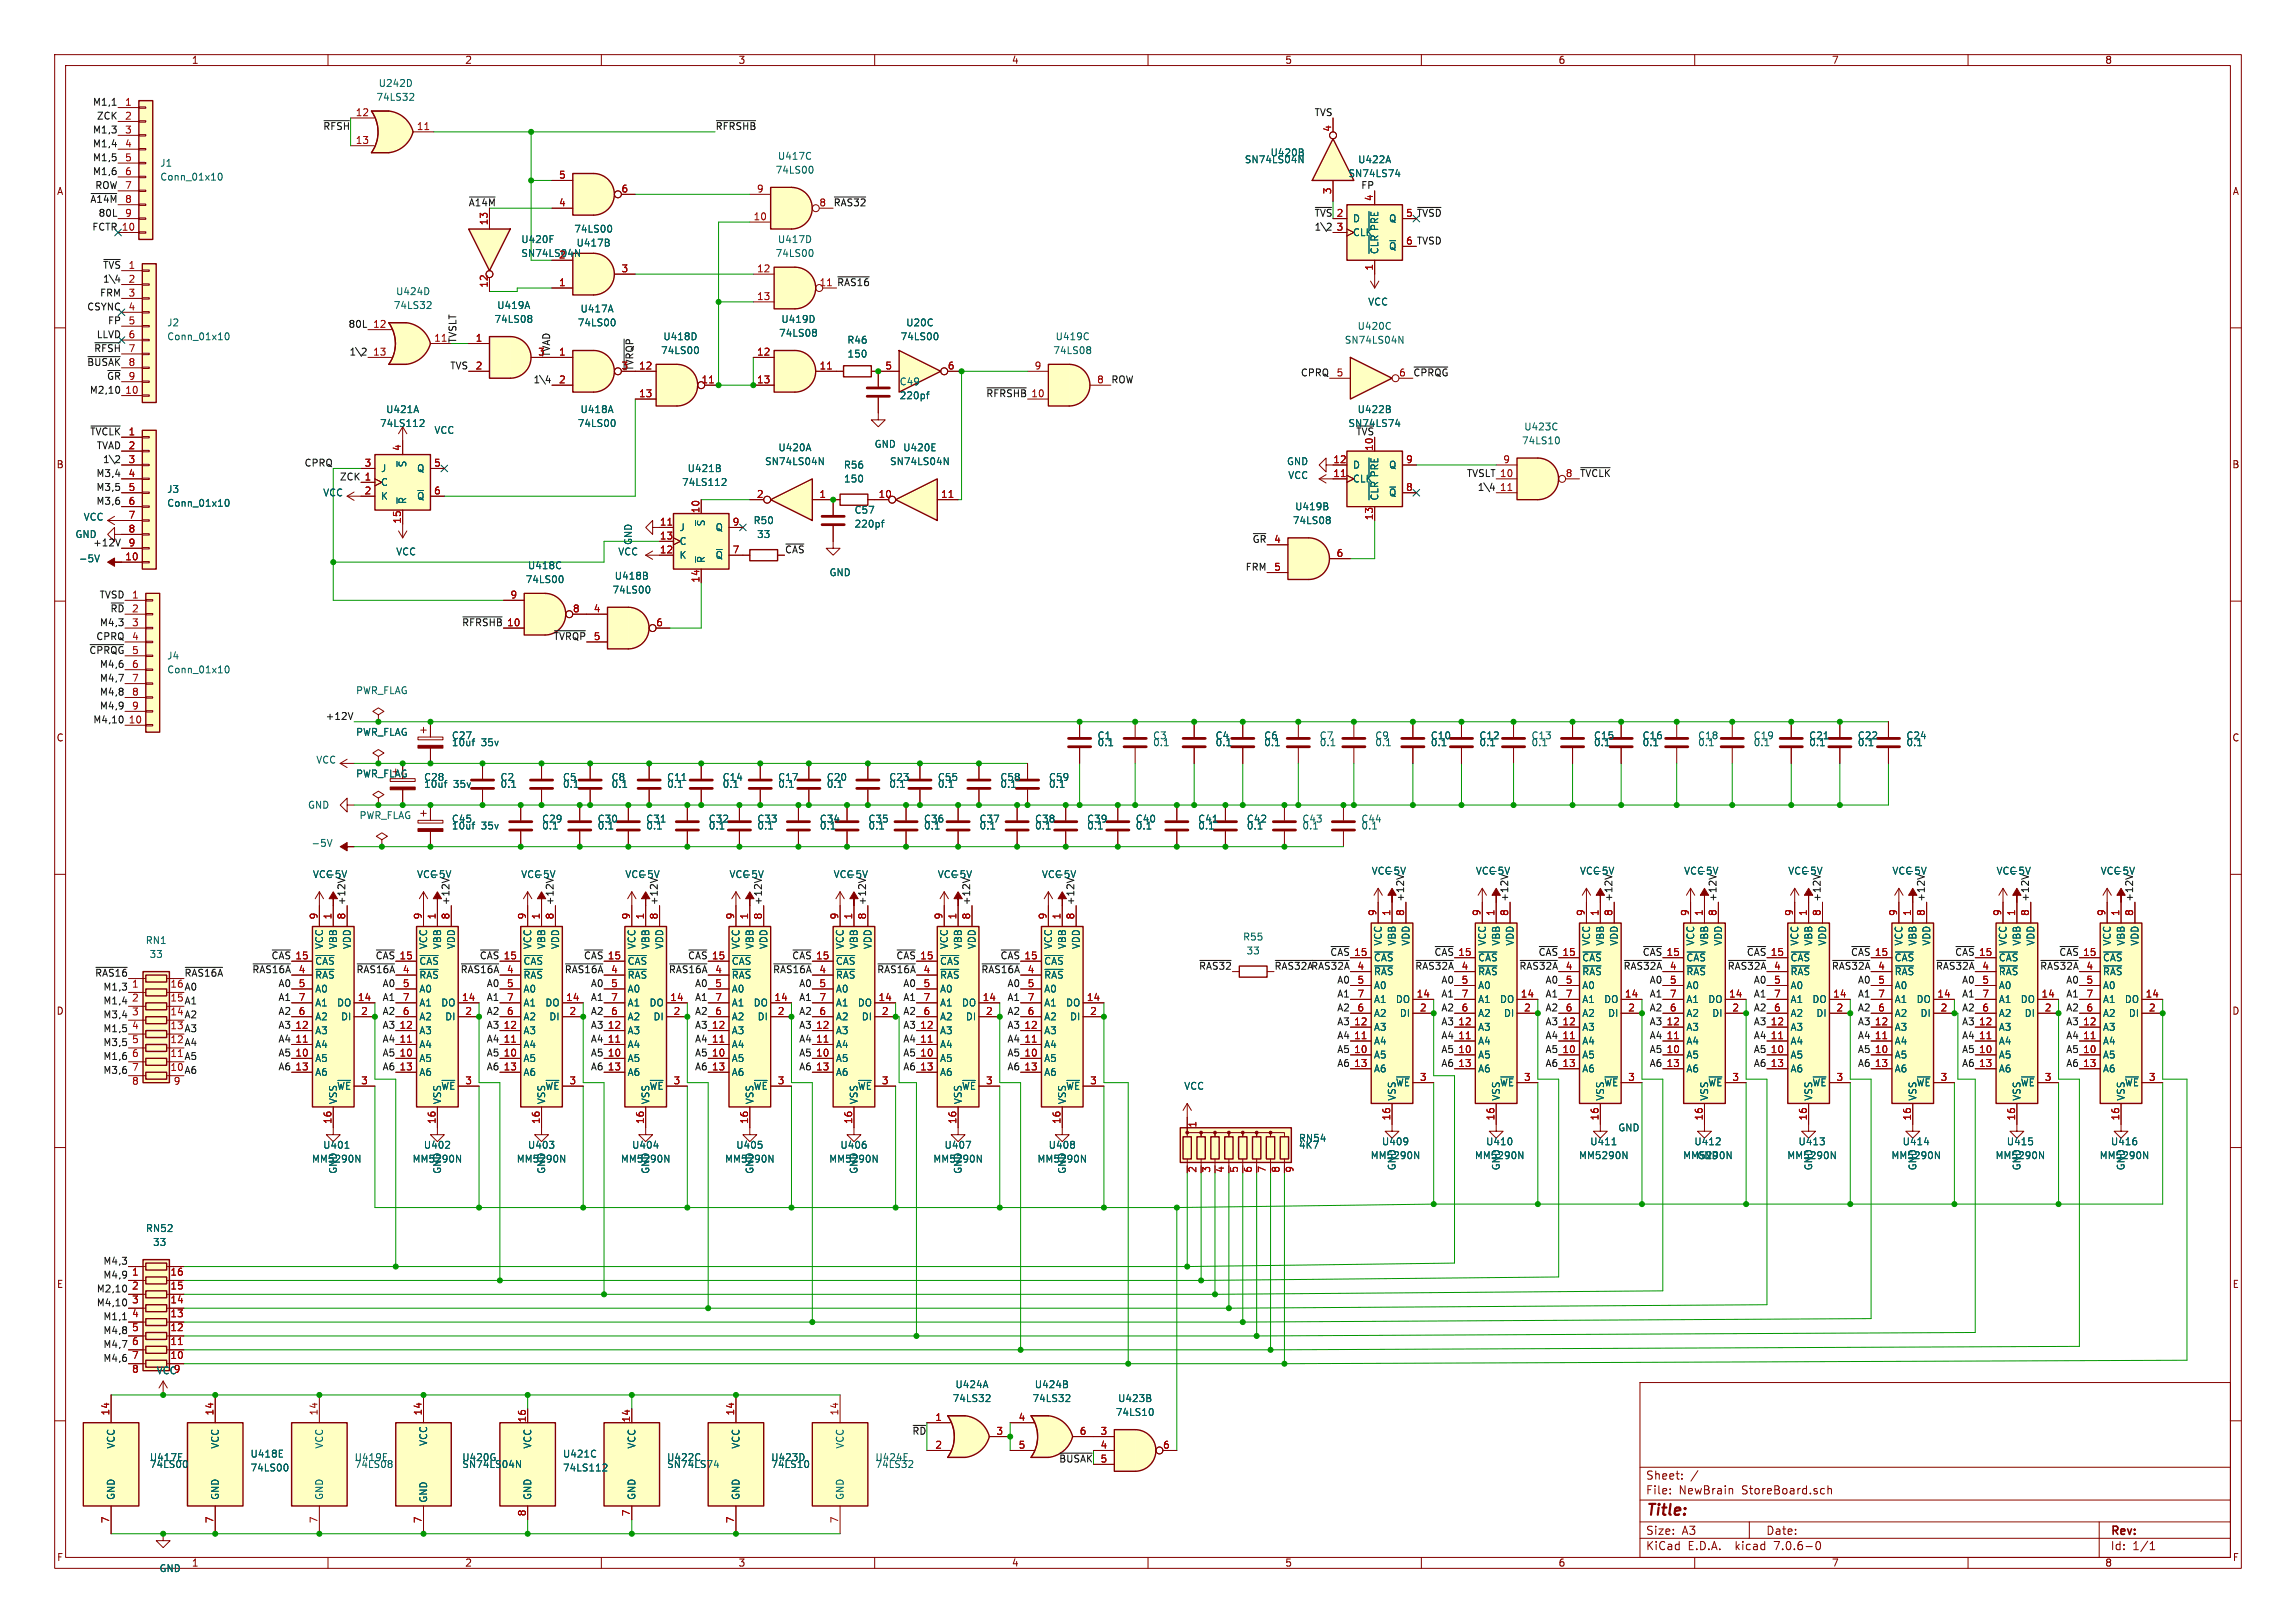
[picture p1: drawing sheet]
<svg xmlns="http://www.w3.org/2000/svg" width="420mm" height="297mm" viewBox="0 0 420 297" stroke-linecap="round" stroke-linejoin="round" font-family="sans-serif">
<defs><g id="words">
<text font-size="2.8" fill="#840000" x="301" y="277.9">Title:</text>
<g font-size="2.1" fill="#840000">
<text x="301" y="273.7">File:</text>
<text x="301" y="271">Sheet:</text>
<text x="307.1" y="273.7">NewBrain</text>
<text x="318.7" y="273.7">StoreBoard.sch</text>
<text x="301" y="281.1">Size:</text>
<text x="307.6" y="281.1">A3</text>
<text x="323" y="281.1">Date:</text>
<text x="386" y="281.3">Rev:</text>
<text x="301" y="283.9">KiCad</text>
<text x="308.7" y="283.9">E.D.A.</text>
<text x="317.6" y="283.9">kicad</text>
<text x="324.8" y="283.9">7.0.6-0</text>
<text x="386" y="283.9">Id:</text>
<text x="390.1" y="283.9">1/1</text>
</g>
<g font-size="1.8" fill="#840000">
<text x="35" y="11.9">1</text>
<text x="85" y="11.9">2</text>
<text x="135" y="11.9">3</text>
<text x="185" y="11.9">4</text>
<text x="235" y="11.9">5</text>
<text x="285" y="11.9">6</text>
<text x="335" y="11.9">7</text>
<text x="385" y="11.9">8</text>
<text x="10.3" y="35.9">A</text>
<text x="408.3" y="35.9">A</text>
<text x="240.4" y="39.7">~{TVS}</text>
<text x="10.3" y="85.9">B</text>
<text x="408.2" y="85.9">B</text>
<text x="10.3" y="135.9">C</text>
<text x="408.2" y="135.9">C</text>
<text x="10.3" y="185.9">D</text>
<text x="408.2" y="185.9">D</text>
<text x="219.2" y="214.7" transform="rotate(-90 219.2 214.7)">2</text>
<text x="221.7" y="214.7" transform="rotate(-90 221.7 214.7)">3</text>
<text x="224.2" y="214.7" transform="rotate(-90 224.2 214.7)">4</text>
<text x="226.8" y="214.7" transform="rotate(-90 226.8 214.7)">5</text>
<text x="229.3" y="214.7" transform="rotate(-90 229.3 214.7)">6</text>
<text x="231.9" y="214.7" transform="rotate(-90 231.9 214.7)">7</text>
<text x="234.4" y="214.7" transform="rotate(-90 234.4 214.7)">8</text>
<text x="10.3" y="235.9">E</text>
<text x="408.3" y="235.9">E</text>
<text x="10.3" y="285.9">F</text>
<text x="35" y="286.9">1</text>
<text x="85" y="286.9">2</text>
<text x="135" y="286.9">3</text>
<text x="185" y="286.9">4</text>
<text x="235" y="286.9">5</text>
<text x="285" y="286.9">6</text>
<text x="335" y="286.9">7</text>
<text x="385" y="286.9">8</text>
<text x="408.3" y="285.9">F</text>
</g>
<g font-size="1.8" fill="#006464">
<text x="69.2" y="16.1">U242D</text>
<text x="68.8" y="18.6">74LS32</text>
<text x="142.2" y="29.4">U417C</text>
<text x="232.3" y="28.8">U420B</text>
<text x="29.2" y="30.7">J1</text>
<text x="29.2" y="33.2">Conn_01x10</text>
<text x="141.8" y="32">74LS00</text>
<text x="227.6" y="30.1">SN74LS04N</text>
<text x="246.6" y="32.6">SN74LS74</text>
<text x="248.3" y="30.1">U422A</text>
<text x="247.4" y="40.9">D</text>
<text x="254" y="40.9">Q</text>
<text x="95.3" y="47.2">SN74LS04N</text>
<text x="95.3" y="44.7">U420F</text>
<text x="104.9" y="42.8">74LS00</text>
<text x="105.4" y="45.3">U417B</text>
<text x="141.8" y="47.2">74LS00</text>
<text x="142.2" y="44.7">U417D</text>
<text x="247.4" y="43.4">CLK</text>
<text x="252.3" y="46.6" transform="rotate(-90 252.3 46.6)">~{CLR}</text>
<text x="252.3" y="42.4" transform="rotate(-90 252.3 42.4)">~{PRE}</text>
<text x="254" y="45.9">~{Q}</text>
<text x="30.5" y="59.9">J2</text>
<text x="71.9" y="56.7">74LS32</text>
<text x="72.3" y="54.2">U424D</text>
<text x="90.3" y="59.3">74LS08</text>
<text x="90.9" y="56.7">U419A</text>
<text x="105.6" y="59.9">74LS00</text>
<text x="106.1" y="57.4">U417A</text>
<text x="142.8" y="59.3">U419D</text>
<text x="165.7" y="59.9">U20C</text>
<text x="250.2" y="56.1">VCC</text>
<text x="30.5" y="62.5">Conn_01x10</text>
<text x="120.8" y="65">74LS00</text>
<text x="121.2" y="62.5">U418D</text>
<text x="142.4" y="61.8">74LS08</text>
<text x="154.9" y="63.1">R46</text>
<text x="154.9" y="65.6">150</text>
<text x="164.6" y="62.5">74LS00</text>
<text x="192.6" y="65">74LS08</text>
<text x="193" y="62.5">U419C</text>
<text x="245.9" y="63.1">SN74LS04N</text>
<text x="248.2" y="60.6">U420C</text>
<text x="164.5" y="70.7">C49</text>
<text x="70.5" y="75.8">U421A</text>
<text x="106.1" y="75.8">U418A</text>
<text x="164.5" y="73.3">220pf</text>
<text x="248.2" y="75.8">U422B</text>
<text x="69.4" y="78.3">74LS112</text>
<text x="79.4" y="79.6">VCC</text>
<text x="105.6" y="78.3">74LS00</text>
<text x="142.3" y="82.8">U420A</text>
<text x="159.9" y="82.1">GND</text>
<text x="165.1" y="82.8">U420E</text>
<text x="246.6" y="78.3">SN74LS74</text>
<text x="248" y="79.7">~{TVS}</text>
<text x="278.3" y="81.5">74LS10</text>
<text x="278.7" y="79">U423C</text>
<text x="69.6" y="89.1">C</text>
<text x="69.6" y="86.6">J</text>
<text x="74.5" y="85.6" transform="rotate(-90 74.5 85.6)">~{S}</text>
<text x="76.2" y="86.6">Q</text>
<text x="124.7" y="89.1">74LS112</text>
<text x="125.7" y="86.6">U421B</text>
<text x="139.8" y="85.3">SN74LS04N</text>
<text x="154.3" y="86">R56</text>
<text x="154.3" y="88.5">150</text>
<text x="162.7" y="85.3">SN74LS04N</text>
<text x="235.3" y="85.3">GND</text>
<text x="235.6" y="87.9">VCC</text>
<text x="247.4" y="88.5">CLK</text>
<text x="247.4" y="86">D</text>
<text x="252.3" y="87.5" transform="rotate(-90 252.3 87.5)">~{PRE}</text>
<text x="254" y="86">Q</text>
<text x="15.2" y="95.5">VCC</text>
<text x="30.5" y="90.4">J3</text>
<text x="30.5" y="92.9">Conn_01x10</text>
<text x="59" y="91">VCC</text>
<text x="69.6" y="91.7">K</text>
<text x="74.5" y="92.3" transform="rotate(-90 74.5 92.3)">~{R}</text>
<text x="76.2" y="91.7">~{Q}</text>
<text x="156.2" y="94.2">C57</text>
<text x="236.8" y="93.6">U419B</text>
<text x="252.3" y="91.7" transform="rotate(-90 252.3 91.7)">~{CLR}</text>
<text x="254" y="91">~{Q}</text>
<text x="13.7" y="98.7">GND</text>
<text x="72.4" y="101.8">VCC</text>
<text x="113" y="101.8">VCC</text>
<text x="115.8" y="99.8" transform="rotate(-90 115.8 99.8)">GND</text>
<text x="124.2" y="97.4">J</text>
<text x="124.2" y="99.9">C</text>
<text x="129.1" y="96.4" transform="rotate(-90 129.1 96.4)">~{S}</text>
<text x="130.8" y="97.4">Q</text>
<text x="137.8" y="96.1">R50</text>
<text x="138.4" y="98.7">33</text>
<text x="156.2" y="96.7">220pf</text>
<text x="236.4" y="96.1">74LS08</text>
<text x="14.3" y="103.1">-5V</text>
<text x="96.1" y="106.9">74LS00</text>
<text x="96.5" y="104.4">U418C</text>
<text x="112.4" y="106.3">U418B</text>
<text x="124.2" y="102.5">K</text>
<text x="129.1" y="103.1" transform="rotate(-90 129.1 103.1)">~{R}</text>
<text x="130.8" y="102.5">~{Q}</text>
<text x="151.6" y="105.6">GND</text>
<text x="111.9" y="108.8">74LS00</text>
<text x="30.5" y="120.9">J4</text>
<text x="30.5" y="123.4">Conn_01x10</text>
<text x="65" y="127.2">PWR_FLAG</text>
<text x="65" y="134.8">PWR_FLAG</text>
<text x="82.6" y="136.8">10uf</text>
<text x="82.6" y="135.5">C27</text>
<text x="88" y="136.8">35v</text>
<text x="200.7" y="135.5">C1</text>
<text x="200.7" y="136.8">0.1</text>
<text x="210.8" y="135.5">C3</text>
<text x="210.8" y="136.8">0.1</text>
<text x="222.3" y="135.5">C4</text>
<text x="222.3" y="136.8">0.1</text>
<text x="231.1" y="135.5">C6</text>
<text x="231.1" y="136.8">0.1</text>
<text x="241.3" y="135.5">C7</text>
<text x="241.3" y="136.8">0.1</text>
<text x="251.5" y="135.5">C9</text>
<text x="251.5" y="136.8">0.1</text>
<text x="261.6" y="135.5">C10</text>
<text x="261.6" y="136.8">0.1</text>
<text x="270.5" y="135.5">C12</text>
<text x="270.5" y="136.8">0.1</text>
<text x="280" y="135.5">C13</text>
<text x="280" y="136.8">0.1</text>
<text x="291.5" y="135.5">C15</text>
<text x="291.5" y="136.8">0.1</text>
<text x="300.4" y="135.5">C16</text>
<text x="300.4" y="136.8">0.1</text>
<text x="310.5" y="135.5">C18</text>
<text x="310.5" y="136.8">0.1</text>
<text x="320.7" y="135.5">C19</text>
<text x="320.7" y="136.8">0.1</text>
<text x="330.8" y="135.5">C21</text>
<text x="330.8" y="136.8">0.1</text>
<text x="339.7" y="135.5">C22</text>
<text x="339.7" y="136.8">0.1</text>
<text x="348.6" y="135.5">C24</text>
<text x="348.6" y="136.8">0.1</text>
<text x="57.8" y="139.9">VCC</text>
<text x="65" y="142.5">PWR_FLAG</text>
<text x="77.5" y="143.1">C28</text>
<text x="91.4" y="143.1">C2</text>
<text x="102.9" y="143.1">C5</text>
<text x="111.8" y="143.1">C8</text>
<text x="121.9" y="143.1">C11</text>
<text x="132.1" y="143.1">C14</text>
<text x="142.2" y="143.1">C17</text>
<text x="151.1" y="143.1">C20</text>
<text x="162.6" y="143.1">C23</text>
<text x="171.5" y="143.1">C55</text>
<text x="182.9" y="143.1">C58</text>
<text x="191.8" y="143.1">C59</text>
<text x="56.2" y="148.2">GND</text>
<text x="77.5" y="144.4">10uf</text>
<text x="82.9" y="144.4">35v</text>
<text x="91.4" y="144.4">0.1</text>
<text x="102.9" y="144.4">0.1</text>
<text x="111.8" y="144.4">0.1</text>
<text x="121.9" y="144.4">0.1</text>
<text x="132.1" y="144.4">0.1</text>
<text x="142.2" y="144.4">0.1</text>
<text x="151.1" y="144.4">0.1</text>
<text x="162.6" y="144.4">0.1</text>
<text x="171.5" y="144.4">0.1</text>
<text x="182.9" y="144.4">0.1</text>
<text x="191.8" y="144.4">0.1</text>
<text x="56.9" y="155.2">-5V</text>
<text x="65.7" y="150.1">PWR_FLAG</text>
<text x="82.6" y="152">10uf</text>
<text x="82.6" y="150.7">C45</text>
<text x="88" y="152">35v</text>
<text x="99.1" y="150.7">C29</text>
<text x="99.1" y="152">0.1</text>
<text x="109.2" y="150.7">C30</text>
<text x="109.2" y="152">0.1</text>
<text x="118.1" y="150.7">C31</text>
<text x="118.1" y="152">0.1</text>
<text x="129.5" y="150.7">C32</text>
<text x="129.5" y="152">0.1</text>
<text x="138.4" y="150.7">C33</text>
<text x="138.4" y="152">0.1</text>
<text x="149.9" y="150.7">C34</text>
<text x="149.9" y="152">0.1</text>
<text x="158.8" y="150.7">C35</text>
<text x="158.8" y="152">0.1</text>
<text x="168.9" y="150.7">C36</text>
<text x="168.9" y="152">0.1</text>
<text x="179.1" y="150.7">C37</text>
<text x="179.1" y="152">0.1</text>
<text x="189.2" y="150.7">C38</text>
<text x="189.2" y="152">0.1</text>
<text x="198.8" y="150.7">C39</text>
<text x="198.8" y="152">0.1</text>
<text x="207.7" y="150.7">C40</text>
<text x="207.7" y="152">0.1</text>
<text x="219.1" y="150.7">C41</text>
<text x="219.1" y="152">0.1</text>
<text x="228" y="150.7">C42</text>
<text x="228" y="152">0.1</text>
<text x="238.1" y="150.7">C43</text>
<text x="238.1" y="152">0.1</text>
<text x="248.9" y="150.7">C44</text>
<text x="248.9" y="152">0.1</text>
<text x="57.1" y="160.9">VCC</text>
<text x="59.6" y="160.9">-5V</text>
<text x="76.2" y="160.9">VCC</text>
<text x="78.6" y="160.9">-5V</text>
<text x="95.2" y="160.9">VCC</text>
<text x="97.7" y="160.9">-5V</text>
<text x="114.3" y="160.9">VCC</text>
<text x="116.7" y="160.9">-5V</text>
<text x="133.3" y="160.9">VCC</text>
<text x="135.8" y="160.9">-5V</text>
<text x="152.4" y="160.9">VCC</text>
<text x="154.8" y="160.9">-5V</text>
<text x="171.4" y="160.9">VCC</text>
<text x="173.9" y="160.9">-5V</text>
<text x="190.5" y="160.9">VCC</text>
<text x="192.9" y="160.9">-5V</text>
<text x="250.8" y="160.2">VCC</text>
<text x="253.2" y="160.2">-5V</text>
<text x="269.9" y="160.2">VCC</text>
<text x="272.3" y="160.2">-5V</text>
<text x="288.9" y="160.2">VCC</text>
<text x="291.3" y="160.2">-5V</text>
<text x="308" y="160.2">VCC</text>
<text x="310.4" y="160.2">-5V</text>
<text x="327" y="160.2">VCC</text>
<text x="329.4" y="160.2">-5V</text>
<text x="346.1" y="160.2">VCC</text>
<text x="348.5" y="160.2">-5V</text>
<text x="365.1" y="160.2">VCC</text>
<text x="367.5" y="160.2">-5V</text>
<text x="384.2" y="160.2">VCC</text>
<text x="386.6" y="160.2">-5V</text>
<text x="26.6" y="172.9">RN1</text>
<text x="59.3" y="173.8" transform="rotate(-90 59.3 173.8)">VCC</text>
<text x="61.8" y="173.8" transform="rotate(-90 61.8 173.8)">VBB</text>
<text x="64.4" y="173.8" transform="rotate(-90 64.4 173.8)">VDD</text>
<text x="78.3" y="173.8" transform="rotate(-90 78.3 173.8)">VCC</text>
<text x="80.9" y="173.8" transform="rotate(-90 80.9 173.8)">VBB</text>
<text x="83.4" y="173.8" transform="rotate(-90 83.4 173.8)">VDD</text>
<text x="97.4" y="173.8" transform="rotate(-90 97.4 173.8)">VCC</text>
<text x="99.9" y="173.8" transform="rotate(-90 99.9 173.8)">VBB</text>
<text x="102.5" y="173.8" transform="rotate(-90 102.5 173.8)">VDD</text>
<text x="116.4" y="173.8" transform="rotate(-90 116.4 173.8)">VCC</text>
<text x="119" y="173.8" transform="rotate(-90 119 173.8)">VBB</text>
<text x="121.5" y="173.8" transform="rotate(-90 121.5 173.8)">VDD</text>
<text x="135.5" y="173.8" transform="rotate(-90 135.5 173.8)">VCC</text>
<text x="138" y="173.8" transform="rotate(-90 138 173.8)">VBB</text>
<text x="140.6" y="173.8" transform="rotate(-90 140.6 173.8)">VDD</text>
<text x="154.5" y="173.8" transform="rotate(-90 154.5 173.8)">VCC</text>
<text x="157.1" y="173.8" transform="rotate(-90 157.1 173.8)">VBB</text>
<text x="159.6" y="173.8" transform="rotate(-90 159.6 173.8)">VDD</text>
<text x="173.6" y="173.8" transform="rotate(-90 173.6 173.8)">VCC</text>
<text x="176.1" y="173.8" transform="rotate(-90 176.1 173.8)">VBB</text>
<text x="178.7" y="173.8" transform="rotate(-90 178.7 173.8)">VDD</text>
<text x="192.6" y="173.8" transform="rotate(-90 192.6 173.8)">VCC</text>
<text x="195.2" y="173.8" transform="rotate(-90 195.2 173.8)">VBB</text>
<text x="197.7" y="173.8" transform="rotate(-90 197.7 173.8)">VDD</text>
<text x="227.3" y="172.3">R55</text>
<text x="253" y="173.1" transform="rotate(-90 253 173.1)">VCC</text>
<text x="255.5" y="173.1" transform="rotate(-90 255.5 173.1)">VBB</text>
<text x="258" y="173.1" transform="rotate(-90 258 173.1)">VDD</text>
<text x="272" y="173.1" transform="rotate(-90 272 173.1)">VCC</text>
<text x="274.5" y="173.1" transform="rotate(-90 274.5 173.1)">VBB</text>
<text x="277.1" y="173.1" transform="rotate(-90 277.1 173.1)">VDD</text>
<text x="291.1" y="173.1" transform="rotate(-90 291.1 173.1)">VCC</text>
<text x="293.6" y="173.1" transform="rotate(-90 293.6 173.1)">VBB</text>
<text x="296.1" y="173.1" transform="rotate(-90 296.1 173.1)">VDD</text>
<text x="310.1" y="173.1" transform="rotate(-90 310.1 173.1)">VCC</text>
<text x="312.6" y="173.1" transform="rotate(-90 312.6 173.1)">VBB</text>
<text x="315.2" y="173.1" transform="rotate(-90 315.2 173.1)">VDD</text>
<text x="329.2" y="173.1" transform="rotate(-90 329.2 173.1)">VCC</text>
<text x="331.7" y="173.1" transform="rotate(-90 331.7 173.1)">VBB</text>
<text x="334.2" y="173.1" transform="rotate(-90 334.2 173.1)">VDD</text>
<text x="348.2" y="173.1" transform="rotate(-90 348.2 173.1)">VCC</text>
<text x="350.7" y="173.1" transform="rotate(-90 350.7 173.1)">VBB</text>
<text x="353.3" y="173.1" transform="rotate(-90 353.3 173.1)">VDD</text>
<text x="367.3" y="173.1" transform="rotate(-90 367.3 173.1)">VCC</text>
<text x="369.8" y="173.1" transform="rotate(-90 369.8 173.1)">VBB</text>
<text x="372.3" y="173.1" transform="rotate(-90 372.3 173.1)">VDD</text>
<text x="386.3" y="173.1" transform="rotate(-90 386.3 173.1)">VCC</text>
<text x="388.8" y="173.1" transform="rotate(-90 388.8 173.1)">VBB</text>
<text x="391.4" y="173.1" transform="rotate(-90 391.4 173.1)">VDD</text>
<text x="27.3" y="175.5">33</text>
<text x="57.6" y="176.8">~{CAS}</text>
<text x="57.6" y="179.3">~{RAS}</text>
<text x="76.6" y="176.8">~{CAS}</text>
<text x="76.6" y="179.3">~{RAS}</text>
<text x="95.7" y="176.8">~{CAS}</text>
<text x="95.7" y="179.3">~{RAS}</text>
<text x="114.7" y="176.8">~{CAS}</text>
<text x="114.7" y="179.3">~{RAS}</text>
<text x="133.8" y="176.8">~{CAS}</text>
<text x="133.8" y="179.3">~{RAS}</text>
<text x="152.8" y="176.8">~{CAS}</text>
<text x="152.8" y="179.3">~{RAS}</text>
<text x="171.9" y="176.8">~{CAS}</text>
<text x="171.9" y="179.3">~{RAS}</text>
<text x="190.9" y="176.8">~{CAS}</text>
<text x="190.9" y="179.3">~{RAS}</text>
<text x="227.9" y="174.9">33</text>
<text x="251.2" y="176.1">~{CAS}</text>
<text x="251.2" y="178.7">~{RAS}</text>
<text x="270.3" y="176.1">~{CAS}</text>
<text x="270.3" y="178.7">~{RAS}</text>
<text x="289.3" y="176.1">~{CAS}</text>
<text x="289.3" y="178.7">~{RAS}</text>
<text x="308.4" y="176.1">~{CAS}</text>
<text x="308.4" y="178.7">~{RAS}</text>
<text x="327.4" y="176.1">~{CAS}</text>
<text x="327.4" y="178.7">~{RAS}</text>
<text x="346.5" y="176.1">~{CAS}</text>
<text x="346.5" y="178.7">~{RAS}</text>
<text x="365.5" y="176.1">~{CAS}</text>
<text x="365.5" y="178.7">~{RAS}</text>
<text x="384.6" y="176.1">~{CAS}</text>
<text x="384.6" y="178.7">~{RAS}</text>
<text x="57.6" y="181.8">A0</text>
<text x="57.6" y="184.4">A1</text>
<text x="61.6" y="184.4">DO</text>
<text x="76.6" y="181.8">A0</text>
<text x="76.6" y="184.4">A1</text>
<text x="80.6" y="184.4">DO</text>
<text x="95.7" y="181.8">A0</text>
<text x="95.7" y="184.4">A1</text>
<text x="99.7" y="184.4">DO</text>
<text x="114.7" y="181.8">A0</text>
<text x="114.7" y="184.4">A1</text>
<text x="118.7" y="184.4">DO</text>
<text x="133.8" y="181.8">A0</text>
<text x="133.8" y="184.4">A1</text>
<text x="137.8" y="184.4">DO</text>
<text x="152.8" y="181.8">A0</text>
<text x="152.8" y="184.4">A1</text>
<text x="156.8" y="184.4">DO</text>
<text x="171.9" y="181.8">A0</text>
<text x="171.9" y="184.4">A1</text>
<text x="175.9" y="184.4">DO</text>
<text x="190.9" y="181.8">A0</text>
<text x="190.9" y="184.4">A1</text>
<text x="194.9" y="184.4">DO</text>
<text x="251.2" y="181.2">A0</text>
<text x="251.2" y="183.7">A1</text>
<text x="255.2" y="183.7">DO</text>
<text x="270.3" y="181.2">A0</text>
<text x="270.3" y="183.7">A1</text>
<text x="274.3" y="183.7">DO</text>
<text x="289.3" y="181.2">A0</text>
<text x="289.3" y="183.7">A1</text>
<text x="293.3" y="183.7">DO</text>
<text x="308.4" y="181.2">A0</text>
<text x="308.4" y="183.7">A1</text>
<text x="312.4" y="183.7">DO</text>
<text x="327.4" y="181.2">A0</text>
<text x="327.4" y="183.7">A1</text>
<text x="331.4" y="183.7">DO</text>
<text x="346.5" y="181.2">A0</text>
<text x="346.5" y="183.7">A1</text>
<text x="350.5" y="183.7">DO</text>
<text x="365.5" y="181.2">A0</text>
<text x="365.5" y="183.7">A1</text>
<text x="369.5" y="183.7">DO</text>
<text x="384.6" y="181.2">A0</text>
<text x="384.6" y="183.7">A1</text>
<text x="388.6" y="183.7">DO</text>
<text x="57.6" y="192">A4</text>
<text x="57.6" y="189.5">A3</text>
<text x="57.6" y="186.9">A2</text>
<text x="62.3" y="186.9">DI</text>
<text x="76.6" y="192">A4</text>
<text x="76.6" y="189.5">A3</text>
<text x="76.6" y="186.9">A2</text>
<text x="81.3" y="186.9">DI</text>
<text x="95.7" y="192">A4</text>
<text x="95.7" y="189.5">A3</text>
<text x="95.7" y="186.9">A2</text>
<text x="100.4" y="186.9">DI</text>
<text x="114.7" y="192">A4</text>
<text x="114.7" y="189.5">A3</text>
<text x="114.7" y="186.9">A2</text>
<text x="119.4" y="186.9">DI</text>
<text x="133.8" y="192">A4</text>
<text x="133.8" y="189.5">A3</text>
<text x="133.8" y="186.9">A2</text>
<text x="138.5" y="186.9">DI</text>
<text x="152.8" y="192">A4</text>
<text x="152.8" y="189.5">A3</text>
<text x="152.8" y="186.9">A2</text>
<text x="157.5" y="186.9">DI</text>
<text x="171.9" y="192">A4</text>
<text x="171.9" y="189.5">A3</text>
<text x="171.9" y="186.9">A2</text>
<text x="176.6" y="186.9">DI</text>
<text x="190.9" y="192">A4</text>
<text x="190.9" y="189.5">A3</text>
<text x="190.9" y="186.9">A2</text>
<text x="195.6" y="186.9">DI</text>
<text x="251.2" y="191.4">A4</text>
<text x="251.2" y="188.8">A3</text>
<text x="251.2" y="186.3">A2</text>
<text x="256" y="186.3">DI</text>
<text x="270.3" y="191.4">A4</text>
<text x="270.3" y="188.8">A3</text>
<text x="270.3" y="186.3">A2</text>
<text x="275" y="186.3">DI</text>
<text x="289.3" y="191.4">A4</text>
<text x="289.3" y="188.8">A3</text>
<text x="289.3" y="186.3">A2</text>
<text x="294.1" y="186.3">DI</text>
<text x="308.4" y="191.4">A4</text>
<text x="308.4" y="188.8">A3</text>
<text x="308.4" y="186.3">A2</text>
<text x="313.1" y="186.3">DI</text>
<text x="327.4" y="191.4">A4</text>
<text x="327.4" y="188.8">A3</text>
<text x="327.4" y="186.3">A2</text>
<text x="332.2" y="186.3">DI</text>
<text x="346.5" y="191.4">A4</text>
<text x="346.5" y="188.8">A3</text>
<text x="346.5" y="186.3">A2</text>
<text x="351.2" y="186.3">DI</text>
<text x="365.5" y="191.4">A4</text>
<text x="365.5" y="188.8">A3</text>
<text x="365.5" y="186.3">A2</text>
<text x="370.3" y="186.3">DI</text>
<text x="384.6" y="191.4">A4</text>
<text x="384.6" y="188.8">A3</text>
<text x="384.6" y="186.3">A2</text>
<text x="389.3" y="186.3">DI</text>
<text x="57.6" y="197.1">A6</text>
<text x="57.6" y="194.5">A5</text>
<text x="76.6" y="197.1">A6</text>
<text x="76.6" y="194.5">A5</text>
<text x="95.7" y="197.1">A6</text>
<text x="95.7" y="194.5">A5</text>
<text x="114.7" y="197.1">A6</text>
<text x="114.7" y="194.5">A5</text>
<text x="133.8" y="197.1">A6</text>
<text x="133.8" y="194.5">A5</text>
<text x="152.8" y="197.1">A6</text>
<text x="152.8" y="194.5">A5</text>
<text x="171.9" y="197.1">A6</text>
<text x="171.9" y="194.5">A5</text>
<text x="190.9" y="197.1">A6</text>
<text x="190.9" y="194.5">A5</text>
<text x="251.2" y="196.4">A6</text>
<text x="251.2" y="193.9">A5</text>
<text x="270.3" y="196.4">A6</text>
<text x="270.3" y="193.9">A5</text>
<text x="289.3" y="196.4">A6</text>
<text x="289.3" y="193.9">A5</text>
<text x="308.4" y="196.4">A6</text>
<text x="308.4" y="193.9">A5</text>
<text x="327.4" y="196.4">A6</text>
<text x="327.4" y="193.9">A5</text>
<text x="346.5" y="196.4">A6</text>
<text x="346.5" y="193.9">A5</text>
<text x="365.5" y="196.4">A6</text>
<text x="365.5" y="193.9">A5</text>
<text x="384.6" y="196.4">A6</text>
<text x="384.6" y="193.9">A5</text>
<text x="61.6" y="199.6">~{WE}</text>
<text x="61.8" y="202.2" transform="rotate(-90 61.8 202.2)">VSS</text>
<text x="80.6" y="199.6">~{WE}</text>
<text x="80.9" y="202.2" transform="rotate(-90 80.9 202.2)">VSS</text>
<text x="99.7" y="199.6">~{WE}</text>
<text x="99.9" y="202.2" transform="rotate(-90 99.9 202.2)">VSS</text>
<text x="118.7" y="199.6">~{WE}</text>
<text x="119" y="202.2" transform="rotate(-90 119 202.2)">VSS</text>
<text x="137.8" y="199.6">~{WE}</text>
<text x="138" y="202.2" transform="rotate(-90 138 202.2)">VSS</text>
<text x="156.8" y="199.6">~{WE}</text>
<text x="157.1" y="202.2" transform="rotate(-90 157.1 202.2)">VSS</text>
<text x="175.9" y="199.6">~{WE}</text>
<text x="176.1" y="202.2" transform="rotate(-90 176.1 202.2)">VSS</text>
<text x="194.9" y="199.6">~{WE}</text>
<text x="195.2" y="202.2" transform="rotate(-90 195.2 202.2)">VSS</text>
<text x="216.5" y="199.6">VCC</text>
<text x="255.2" y="199">~{WE}</text>
<text x="255.5" y="201.5" transform="rotate(-90 255.5 201.5)">VSS</text>
<text x="274.3" y="199">~{WE}</text>
<text x="274.5" y="201.5" transform="rotate(-90 274.5 201.5)">VSS</text>
<text x="293.3" y="199">~{WE}</text>
<text x="293.6" y="201.5" transform="rotate(-90 293.6 201.5)">VSS</text>
<text x="312.4" y="199">~{WE}</text>
<text x="312.6" y="201.5" transform="rotate(-90 312.6 201.5)">VSS</text>
<text x="331.4" y="199">~{WE}</text>
<text x="331.7" y="201.5" transform="rotate(-90 331.7 201.5)">VSS</text>
<text x="350.5" y="199">~{WE}</text>
<text x="350.7" y="201.5" transform="rotate(-90 350.7 201.5)">VSS</text>
<text x="369.5" y="199">~{WE}</text>
<text x="369.8" y="201.5" transform="rotate(-90 369.8 201.5)">VSS</text>
<text x="388.6" y="199">~{WE}</text>
<text x="388.8" y="201.5" transform="rotate(-90 388.8 201.5)">VSS</text>
<text x="237.5" y="209.1">RN54</text>
<text x="252.7" y="209.8">U409</text>
<text x="271.7" y="209.8">U410</text>
<text x="290.8" y="209.8">U411</text>
<text x="295.9" y="207.2">GND</text>
<text x="309.8" y="209.8">U412</text>
<text x="328.9" y="209.8">U413</text>
<text x="347.9" y="209.8">U414</text>
<text x="367" y="209.8">U415</text>
<text x="386" y="209.8">U416</text>
<text x="57" y="213">MM5290N</text>
<text x="59" y="210.4">U401</text>
<text x="61.8" y="214.9" transform="rotate(-90 61.8 214.9)">GND</text>
<text x="75.4" y="213">MM5290N</text>
<text x="77.4" y="210.4">U402</text>
<text x="80.9" y="214.9" transform="rotate(-90 80.9 214.9)">GND</text>
<text x="94.4" y="213">MM5290N</text>
<text x="96.5" y="210.4">U403</text>
<text x="99.9" y="214.9" transform="rotate(-90 99.9 214.9)">GND</text>
<text x="113.5" y="213">MM5290N</text>
<text x="115.5" y="210.4">U404</text>
<text x="119" y="214.9" transform="rotate(-90 119 214.9)">GND</text>
<text x="132.5" y="213">MM5290N</text>
<text x="134.6" y="210.4">U405</text>
<text x="138" y="214.9" transform="rotate(-90 138 214.9)">GND</text>
<text x="151.6" y="213">MM5290N</text>
<text x="153.6" y="210.4">U406</text>
<text x="157.1" y="214.9" transform="rotate(-90 157.1 214.9)">GND</text>
<text x="170.6" y="213">MM5290N</text>
<text x="172.7" y="210.4">U407</text>
<text x="176.1" y="214.9" transform="rotate(-90 176.1 214.9)">GND</text>
<text x="189.7" y="213">MM5290N</text>
<text x="191.7" y="210.4">U408</text>
<text x="195.2" y="214.9" transform="rotate(-90 195.2 214.9)">GND</text>
<text x="237.5" y="210.4">4K7</text>
<text x="250.6" y="212.3">MM5290N</text>
<text x="255.5" y="214.3" transform="rotate(-90 255.5 214.3)">GND</text>
<text x="269.7" y="212.3">MM5290N</text>
<text x="274.5" y="214.3" transform="rotate(-90 274.5 214.3)">GND</text>
<text x="288.7" y="212.3">MM5290N</text>
<text x="307.8" y="212.3">MM5290N</text>
<text x="310.4" y="212.3">GND</text>
<text x="326.8" y="212.3">MM5290N</text>
<text x="331.7" y="214.3" transform="rotate(-90 331.7 214.3)">GND</text>
<text x="345.9" y="212.3">MM5290N</text>
<text x="350.7" y="214.3" transform="rotate(-90 350.7 214.3)">GND</text>
<text x="364.9" y="212.3">MM5290N</text>
<text x="369.8" y="214.3" transform="rotate(-90 369.8 214.3)">GND</text>
<text x="384" y="212.3">MM5290N</text>
<text x="388.8" y="214.3" transform="rotate(-90 388.8 214.3)">GND</text>
<text x="26.6" y="225.7">RN52</text>
<text x="27.9" y="228.2">33</text>
<text x="174.2" y="256.8">74LS32</text>
<text x="174.7" y="254.2">U424A</text>
<text x="188.8" y="256.8">74LS32</text>
<text x="189.2" y="254.2">U424B</text>
<text x="204.4" y="256.8">U423B</text>
<text x="204" y="259.3">74LS10</text>
<text x="21.2" y="265.2" transform="rotate(-90 21.2 265.2)">VCC</text>
<text x="27.3" y="267.6">U417E</text>
<text x="27.3" y="268.8">74LS00</text>
<text x="40.2" y="265.2" transform="rotate(-90 40.2 265.2)">VCC</text>
<text x="45.7" y="266.9">U418E</text>
<text x="45.7" y="269.5">74LS00</text>
<text x="59.3" y="265.2" transform="rotate(-90 59.3 265.2)">VCC</text>
<text x="64.8" y="267.6">U419E</text>
<text x="64.8" y="268.8">74LS08</text>
<text x="78.3" y="264.7" transform="rotate(-90 78.3 264.7)">VCC</text>
<text x="84.5" y="268.8">SN74LS04N</text>
<text x="84.5" y="267.6">U420G</text>
<text x="97.4" y="265.2" transform="rotate(-90 97.4 265.2)">VCC</text>
<text x="102.9" y="269.5">74LS112</text>
<text x="102.9" y="266.9">U421C</text>
<text x="116.4" y="265.2" transform="rotate(-90 116.4 265.2)">VCC</text>
<text x="121.9" y="267.6">U422C</text>
<text x="121.9" y="268.8">SN74LS74</text>
<text x="135.5" y="265.2" transform="rotate(-90 135.5 265.2)">VCC</text>
<text x="141" y="267.6">U423D</text>
<text x="141" y="268.8">74LS10</text>
<text x="154.5" y="265.2" transform="rotate(-90 154.5 265.2)">VCC</text>
<text x="160" y="267.6">U424E</text>
<text x="160" y="268.8">74LS32</text>
<text x="21.2" y="274.6" transform="rotate(-90 21.2 274.6)">GND</text>
<text x="40.2" y="274.6" transform="rotate(-90 40.2 274.6)">GND</text>
<text x="59.3" y="274.6" transform="rotate(-90 59.3 274.6)">GND</text>
<text x="78.3" y="275.1" transform="rotate(-90 78.3 275.1)">GND</text>
<text x="97.4" y="274.6" transform="rotate(-90 97.4 274.6)">GND</text>
<text x="116.4" y="274.6" transform="rotate(-90 116.4 274.6)">GND</text>
<text x="135.5" y="274.6" transform="rotate(-90 135.5 274.6)">GND</text>
<text x="154.5" y="274.6" transform="rotate(-90 154.5 274.6)">GND</text>
<text x="29.1" y="287.9">GND</text>
</g>
<g font-size="1.8" fill="#0f0f0f">
<text x="16.9" y="19.4">M1,1</text>
<text x="17.6" y="22">ZCK</text>
<text x="59" y="23.9">~{RFSH}</text>
<text x="130.8" y="23.9">~{RFRSHB}</text>
<text x="240.4" y="21.3">TVS</text>
<text x="16.9" y="24.5">M1,3</text>
<text x="16.9" y="27">M1,4</text>
<text x="16.9" y="29.6">M1,5</text>
<text x="16.9" y="32.1">M1,6</text>
<text x="17.3" y="34.7">ROW 7</text>
<text x="248.9" y="34.7">FP</text>
<text x="16.4" y="37.2">~{A14M}8</text>
<text x="17.9" y="39.7">80L</text>
<text x="85.6" y="37.8">~{A14M}</text>
<text x="152.4" y="37.8">~{RAS32}</text>
<text x="16.8" y="42.3">FCTR 10</text>
<text x="240.4" y="42.3">1\2</text>
<text x="257.1" y="44.8">6 TVSD</text>
<text x="18.8" y="49.3">~{TVS}</text>
<text x="18.8" y="51.8">1\4</text>
<text x="153" y="52.4">~{RAS16}</text>
<text x="15.9" y="56.9">CSYNC</text>
<text x="18.2" y="54.3">FRM</text>
<text x="19.7" y="59.4">FP</text>
<text x="17.1" y="64.5">~{RFSH}7</text>
<text x="17.6" y="62">LLVD</text>
<text x="63.7" y="60.1">80L</text>
<text x="63.8" y="65.1">1\2</text>
<text x="83.6" y="62.9" transform="rotate(-90 83.6 62.9)">TVSLT</text>
<text x="100.7" y="65.4" transform="rotate(-90 100.7 65.4)">TVAD</text>
<text x="15.9" y="67">~{BUSAK}8</text>
<text x="19.5" y="69.6">~{GR}</text>
<text x="82.3" y="67.7">TVS 2</text>
<text x="97.5" y="70.2">1\4</text>
<text x="115.9" y="67.9" transform="rotate(-90 115.9 67.9)">~{TVRQP}</text>
<text x="203.2" y="70.2">ROW</text>
<text x="237.9" y="69">CPRQ</text>
<text x="258.4" y="69">~{CPRQG}</text>
<text x="16.3" y="72.1">M2,10</text>
<text x="180.3" y="72.8">~{RFRSHB}</text>
<text x="16.4" y="79.7">~{TVCLK}</text>
<text x="17.6" y="82.3">TVAD 2</text>
<text x="17.5" y="89.9">M3,5</text>
<text x="17.5" y="87.4">M3,4</text>
<text x="18.8" y="84.8">1\2</text>
<text x="55.6" y="85.5">CPRQ</text>
<text x="62.1" y="88">ZCK 1</text>
<text x="268.2" y="87.4">TVSLT 10</text>
<text x="270.2" y="89.9">1\4</text>
<text x="288.9" y="87.4">~{TVCLK}</text>
<text x="17.5" y="92.4">M3,6</text>
<text x="16.9" y="100.1">+12V</text>
<text x="143.5" y="101.3">~{CAS}</text>
<text x="229" y="99.4">~{GR}</text>
<text x="227.8" y="104.5">FRM</text>
<text x="18.1" y="109.6">TVSD 1</text>
<text x="20.1" y="112.1">~{RD}</text>
<text x="16.2" y="119.8">~{CPRQG}</text>
<text x="17.5" y="117.2">CPRQ</text>
<text x="18.2" y="114.7">M4,3</text>
<text x="84.4" y="114.7">~{RFRSHB}</text>
<text x="101.2" y="117.2">~{TVRQP}</text>
<text x="18.2" y="122.3">M4,6</text>
<text x="18.2" y="124.8">M4,7</text>
<text x="18.2" y="127.4">M4,8</text>
<text x="18.2" y="129.9">M4,9</text>
<text x="59.5" y="131.8">+12V</text>
<text x="17" y="132.5">M4,10</text>
<text x="63.2" y="165.7" transform="rotate(-90 63.2 165.7)">+12V</text>
<text x="82.3" y="165.7" transform="rotate(-90 82.3 165.7)">+12V</text>
<text x="101.3" y="165.7" transform="rotate(-90 101.3 165.7)">+12V</text>
<text x="120.4" y="165.7" transform="rotate(-90 120.4 165.7)">+12V</text>
<text x="139.4" y="165.7" transform="rotate(-90 139.4 165.7)">+12V</text>
<text x="158.5" y="165.7" transform="rotate(-90 158.5 165.7)">+12V</text>
<text x="177.5" y="165.7" transform="rotate(-90 177.5 165.7)">+12V</text>
<text x="196.6" y="165.7" transform="rotate(-90 196.6 165.7)">+12V</text>
<text x="256.9" y="165.1" transform="rotate(-90 256.9 165.1)">+12V</text>
<text x="276" y="165.1" transform="rotate(-90 276 165.1)">+12V</text>
<text x="295" y="165.1" transform="rotate(-90 295 165.1)">+12V</text>
<text x="314.1" y="165.1" transform="rotate(-90 314.1 165.1)">+12V</text>
<text x="333.1" y="165.1" transform="rotate(-90 333.1 165.1)">+12V</text>
<text x="352.2" y="165.1" transform="rotate(-90 352.2 165.1)">+12V</text>
<text x="371.2" y="165.1" transform="rotate(-90 371.2 165.1)">+12V</text>
<text x="390.3" y="165.1" transform="rotate(-90 390.3 165.1)">+12V</text>
<text x="17.3" y="178.8">~{RAS16}</text>
<text x="33.7" y="178.8">~{RAS16A}</text>
<text x="46.1" y="178.2">~{RAS16A}4</text>
<text x="49.6" y="175.6">~{CAS}</text>
<text x="65.1" y="178.2">~{RAS16A}4</text>
<text x="68.6" y="175.6">~{CAS}</text>
<text x="84.2" y="178.2">~{RAS16A}4</text>
<text x="87.7" y="175.6">~{CAS}</text>
<text x="103.2" y="178.2">~{RAS16A}4</text>
<text x="106.7" y="175.6">~{CAS}</text>
<text x="122.3" y="178.2">~{RAS16A}4</text>
<text x="125.8" y="175.6">~{CAS}</text>
<text x="141.3" y="178.2">~{RAS16A}4</text>
<text x="144.8" y="175.6">~{CAS}</text>
<text x="160.4" y="178.2">~{RAS16A}4</text>
<text x="163.9" y="175.6">~{CAS}</text>
<text x="179.4" y="178.2">~{RAS16A}4</text>
<text x="182.9" y="175.6">~{CAS}</text>
<text x="219.2" y="177.5">~{RAS32}</text>
<text x="233" y="177.5">~{RAS32A}</text>
<text x="239.7" y="177.5">~{RAS32A}4</text>
<text x="243.2" y="175">~{CAS}</text>
<text x="258.8" y="177.5">~{RAS32A}4</text>
<text x="262.3" y="175">~{CAS}</text>
<text x="277.8" y="177.5">~{RAS32A}4</text>
<text x="281.3" y="175">~{CAS}</text>
<text x="296.9" y="177.5">~{RAS32A}4</text>
<text x="300.4" y="175">~{CAS}</text>
<text x="315.9" y="177.5">~{RAS32A}4</text>
<text x="319.4" y="175">~{CAS}</text>
<text x="335" y="177.5">~{RAS32A}4</text>
<text x="338.5" y="175">~{CAS}</text>
<text x="354" y="177.5">~{RAS32A}4</text>
<text x="357.5" y="175">~{CAS}</text>
<text x="373.1" y="177.5">~{RAS32A}4</text>
<text x="376.6" y="175">~{CAS}</text>
<text x="18.8" y="183.9">M1,4</text>
<text x="18.8" y="181.3">M1,3</text>
<text x="31.1" y="183.6">15 A1</text>
<text x="31.1" y="181.1">16 A0</text>
<text x="50.8" y="183.3">A1</text>
<text x="50.8" y="180.7">A0</text>
<text x="50.8" y="185.8">A2</text>
<text x="69.9" y="185.8">A2</text>
<text x="69.9" y="183.3">A1</text>
<text x="69.9" y="180.7">A0</text>
<text x="88.9" y="185.8">A2</text>
<text x="88.9" y="183.3">A1</text>
<text x="88.9" y="180.7">A0</text>
<text x="108" y="183.3">A1</text>
<text x="108" y="180.7">A0</text>
<text x="108" y="185.8">A2</text>
<text x="127" y="185.8">A2</text>
<text x="127" y="183.3">A1</text>
<text x="127" y="180.7">A0</text>
<text x="146.1" y="185.8">A2</text>
<text x="146.1" y="180.7">A0</text>
<text x="146.1" y="183.3">A1</text>
<text x="165.1" y="180.7">A0</text>
<text x="165.1" y="183.3">A1</text>
<text x="165.1" y="185.8">A2</text>
<text x="184.2" y="185.8">A2</text>
<text x="184.2" y="183.3">A1</text>
<text x="184.2" y="180.7">A0</text>
<text x="244.5" y="185.2">A2</text>
<text x="244.5" y="182.6">A1</text>
<text x="244.5" y="180.1">A0</text>
<text x="263.6" y="185.2">A2</text>
<text x="263.6" y="182.6">A1</text>
<text x="263.6" y="180.1">A0</text>
<text x="282.6" y="185.2">A2</text>
<text x="282.6" y="182.6">A1</text>
<text x="282.6" y="180.1">A0</text>
<text x="301.7" y="180.1">A0</text>
<text x="301.7" y="185.2">A2</text>
<text x="301.7" y="182.6">A1</text>
<text x="320.7" y="185.2">A2</text>
<text x="320.7" y="182.6">A1</text>
<text x="320.7" y="180.1">A0</text>
<text x="339.8" y="185.2">A2</text>
<text x="339.8" y="182.6">A1</text>
<text x="339.8" y="180.1">A0</text>
<text x="358.8" y="185.2">A2</text>
<text x="358.8" y="182.6">A1</text>
<text x="358.8" y="180.1">A0</text>
<text x="377.9" y="185.2">A2</text>
<text x="377.9" y="182.6">A1</text>
<text x="377.9" y="180.1">A0</text>
<text x="18.8" y="191.5">M3,5</text>
<text x="18.8" y="189">M1,5</text>
<text x="18.8" y="186.4">M3,4</text>
<text x="31.1" y="191.2">12 A4</text>
<text x="31.1" y="188.7">13 A3</text>
<text x="31.1" y="186.1">14 A2</text>
<text x="50.8" y="190.9">A4</text>
<text x="50.8" y="188.3">A3</text>
<text x="69.9" y="190.9">A4</text>
<text x="69.9" y="188.3">A3</text>
<text x="88.9" y="190.9">A4</text>
<text x="88.9" y="188.3">A3</text>
<text x="108" y="190.9">A4</text>
<text x="108" y="188.3">A3</text>
<text x="127" y="190.9">A4</text>
<text x="127" y="188.3">A3</text>
<text x="146.1" y="188.3">A3</text>
<text x="146.1" y="190.9">A4</text>
<text x="165.1" y="188.3">A3</text>
<text x="165.1" y="190.9">A4</text>
<text x="184.2" y="190.9">A4</text>
<text x="184.2" y="188.3">A3</text>
<text x="244.5" y="187.7">A3</text>
<text x="244.5" y="190.2">A4</text>
<text x="263.6" y="190.2">A4</text>
<text x="263.6" y="187.7">A3</text>
<text x="282.6" y="190.2">A4</text>
<text x="282.6" y="187.7">A3</text>
<text x="301.7" y="190.2">A4</text>
<text x="301.7" y="187.7">A3</text>
<text x="320.7" y="190.2">A4</text>
<text x="320.7" y="187.7">A3</text>
<text x="339.8" y="190.2">A4</text>
<text x="339.8" y="187.7">A3</text>
<text x="358.8" y="187.7">A3</text>
<text x="358.8" y="190.2">A4</text>
<text x="377.9" y="187.7">A3</text>
<text x="377.9" y="190.2">A4</text>
<text x="18.8" y="196.6">M3,6</text>
<text x="18.8" y="194">M1,6</text>
<text x="31.1" y="196.3">10 A6</text>
<text x="31.1" y="193.8">11 A5</text>
<text x="50.8" y="196">A6</text>
<text x="50.8" y="193.4">A5</text>
<text x="69.9" y="196">A6</text>
<text x="69.9" y="193.4">A5</text>
<text x="88.9" y="196">A6</text>
<text x="88.9" y="193.4">A5</text>
<text x="108" y="196">A6</text>
<text x="108" y="193.4">A5</text>
<text x="127" y="193.4">A5</text>
<text x="127" y="196">A6</text>
<text x="146.1" y="196">A6</text>
<text x="146.1" y="193.4">A5</text>
<text x="165.1" y="193.4">A5</text>
<text x="165.1" y="196">A6</text>
<text x="184.2" y="196">A6</text>
<text x="184.2" y="193.4">A5</text>
<text x="244.5" y="195.3">A6</text>
<text x="244.5" y="192.8">A5</text>
<text x="263.6" y="195.3">A6</text>
<text x="263.6" y="192.8">A5</text>
<text x="282.6" y="195.3">A6</text>
<text x="282.6" y="192.8">A5</text>
<text x="301.7" y="195.3">A6</text>
<text x="301.7" y="192.8">A5</text>
<text x="320.7" y="195.3">A6</text>
<text x="320.7" y="192.8">A5</text>
<text x="339.8" y="195.3">A6</text>
<text x="339.8" y="192.8">A5</text>
<text x="358.8" y="195.3">A6</text>
<text x="358.8" y="192.8">A5</text>
<text x="377.9" y="195.3">A6</text>
<text x="377.9" y="192.8">A5</text>
<text x="18.8" y="231.5">M4,3</text>
<text x="17.6" y="239.1">M4,10</text>
<text x="17.6" y="236.6">M2,10</text>
<text x="18.8" y="234.1">M4,9</text>
<text x="18.8" y="241.7">M1,1</text>
<text x="18.8" y="244.2">M4,8</text>
<text x="18.8" y="249.3">M4,6</text>
<text x="18.8" y="246.8">M4,7</text>
<text x="166.8" y="262.6">~{RD}</text>
<text x="193.7" y="267.7">~{BUSAK}5</text>
</g>
<g font-size="1.8" fill="#a90000">
<text x="22.8" y="19.4">1</text>
<text x="22.8" y="22">2</text>
<text x="65" y="21.3">12</text>
<text x="76.2" y="23.9">11</text>
<text x="22.8" y="24.5">3</text>
<text x="22.8" y="27.1">4</text>
<text x="22.8" y="29.6">5</text>
<text x="65" y="26.4">13</text>
<text x="243.6" y="24.2" transform="rotate(-90 243.6 24.2)">4</text>
<text x="22.8" y="32.1">6</text>
<text x="102.2" y="32.8">5</text>
<text x="113.6" y="35.3">6</text>
<text x="138.4" y="35.3">9</text>
<text x="243.6" y="35.6" transform="rotate(-90 243.6 35.6)">3</text>
<text x="22.8" y="39.8">9</text>
<text x="89.3" y="41.3" transform="rotate(-90 89.3 41.3)">13</text>
<text x="102.2" y="37.8">4</text>
<text x="137.8" y="40.4">10</text>
<text x="149.8" y="37.8">8</text>
<text x="244.4" y="39.8">2</text>
<text x="251.2" y="36.9" transform="rotate(-90 251.2 36.9)">4</text>
<text x="257.1" y="39.8">5</text>
<text x="102.2" y="47.4">2</text>
<text x="244.4" y="42.3">3</text>
<text x="257.1" y="44.8">6</text>
<text x="23.4" y="49.3">1</text>
<text x="23.4" y="51.8">2</text>
<text x="89.3" y="52.7" transform="rotate(-90 89.3 52.7)">12</text>
<text x="102.2" y="52.5">1</text>
<text x="113.6" y="49.9">3</text>
<text x="138.4" y="49.9">12</text>
<text x="149.8" y="52.5">11</text>
<text x="251.2" y="49.6" transform="rotate(-90 251.2 49.6)">1</text>
<text x="23.4" y="54.4">3</text>
<text x="23.4" y="56.9">4</text>
<text x="23.4" y="59.4">5</text>
<text x="138.4" y="55">13</text>
<text x="23.4" y="62">6</text>
<text x="68.2" y="60.1">12</text>
<text x="68.2" y="65.2">13</text>
<text x="79.3" y="62.6">11</text>
<text x="86.9" y="62.6">1</text>
<text x="98.4" y="65.2">3</text>
<text x="102.2" y="65.2">1</text>
<text x="138.4" y="65.2">12</text>
<text x="23.4" y="69.6">9</text>
<text x="86.9" y="67.7">2</text>
<text x="102.2" y="70.2">2</text>
<text x="113.6" y="67.7">3</text>
<text x="116.8" y="67.7">12</text>
<text x="128.2" y="70.2">11</text>
<text x="138.4" y="70.2">13</text>
<text x="149.8" y="67.7">11</text>
<text x="161.9" y="67.7">5</text>
<text x="173.3" y="67.7">6</text>
<text x="189.2" y="67.7">9</text>
<text x="200.6" y="70.2">8</text>
<text x="244.4" y="69">5</text>
<text x="255.8" y="69">6</text>
<text x="22.8" y="72.1">10</text>
<text x="116.8" y="72.8">13</text>
<text x="188.6" y="72.8">10</text>
<text x="23.4" y="79.8">1</text>
<text x="23.4" y="82.3">2</text>
<text x="73.4" y="82.6" transform="rotate(-90 73.4 82.6)">4</text>
<text x="251.2" y="82.6" transform="rotate(-90 251.2 82.6)">10</text>
<text x="23.4" y="84.8">3</text>
<text x="23.4" y="87.4">4</text>
<text x="23.4" y="89.9">5</text>
<text x="66.6" y="85.5">3</text>
<text x="66.6" y="88">1</text>
<text x="79.3" y="85.5">5</text>
<text x="243.8" y="87.4">11</text>
<text x="243.8" y="84.8">12</text>
<text x="257.1" y="89.9">8</text>
<text x="257.1" y="84.8">9</text>
<text x="274.3" y="89.9">11</text>
<text x="274.9" y="84.8">9</text>
<text x="286.3" y="87.4">8</text>
<text x="23.4" y="92.5">6</text>
<text x="23.4" y="95">7</text>
<text x="66.6" y="90.6">2</text>
<text x="73.4" y="95.9" transform="rotate(-90 73.4 95.9)">15</text>
<text x="79.3" y="90.6">6</text>
<text x="128" y="94" transform="rotate(-90 128 94)">10</text>
<text x="138.4" y="91.2">2</text>
<text x="149.8" y="91.2">1</text>
<text x="160.6" y="91.2">10</text>
<text x="172" y="91.2">11</text>
<text x="251.2" y="95.3" transform="rotate(-90 251.2 95.3)">13</text>
<text x="23.4" y="97.5">8</text>
<text x="23.4" y="100.1">9</text>
<text x="120.6" y="96.3">11</text>
<text x="120.6" y="101.3">12</text>
<text x="120.6" y="98.8">13</text>
<text x="133.9" y="101.3">7</text>
<text x="133.9" y="96.3">9</text>
<text x="233" y="99.4">4</text>
<text x="244.4" y="102">6</text>
<text x="22.8" y="102.6">10</text>
<text x="128" y="106.7" transform="rotate(-90 128 106.7)">14</text>
<text x="233" y="104.5">5</text>
<text x="24.1" y="112.1">2</text>
<text x="93.3" y="109.6">9</text>
<text x="104.7" y="112.1">8</text>
<text x="108.5" y="112.1">4</text>
<text x="24.1" y="114.7">3</text>
<text x="24.1" y="117.2">4</text>
<text x="24.1" y="119.8">5</text>
<text x="92.7" y="114.7">10</text>
<text x="108.5" y="117.2">5</text>
<text x="119.9" y="114.7">6</text>
<text x="24.1" y="122.3">6</text>
<text x="24.1" y="124.8">7</text>
<text x="24.1" y="127.4">8</text>
<text x="24.1" y="129.9">9</text>
<text x="23.5" y="132.5">10</text>
<text x="251.8" y="167.7" transform="rotate(-90 251.8 167.7)">9</text>
<text x="254.4" y="167.7" transform="rotate(-90 254.4 167.7)">1</text>
<text x="256.9" y="167.7" transform="rotate(-90 256.9 167.7)">8</text>
<text x="270.9" y="167.7" transform="rotate(-90 270.9 167.7)">9</text>
<text x="273.4" y="167.7" transform="rotate(-90 273.4 167.7)">1</text>
<text x="276" y="167.7" transform="rotate(-90 276 167.7)">8</text>
<text x="289.9" y="167.7" transform="rotate(-90 289.9 167.7)">9</text>
<text x="292.5" y="167.7" transform="rotate(-90 292.5 167.7)">1</text>
<text x="295" y="167.7" transform="rotate(-90 295 167.7)">8</text>
<text x="309" y="167.7" transform="rotate(-90 309 167.7)">9</text>
<text x="311.5" y="167.7" transform="rotate(-90 311.5 167.7)">1</text>
<text x="314.1" y="167.7" transform="rotate(-90 314.1 167.7)">8</text>
<text x="328" y="167.7" transform="rotate(-90 328 167.7)">9</text>
<text x="330.6" y="167.7" transform="rotate(-90 330.6 167.7)">1</text>
<text x="333.1" y="167.7" transform="rotate(-90 333.1 167.7)">8</text>
<text x="347.1" y="167.7" transform="rotate(-90 347.1 167.7)">9</text>
<text x="349.6" y="167.7" transform="rotate(-90 349.6 167.7)">1</text>
<text x="352.2" y="167.7" transform="rotate(-90 352.2 167.7)">8</text>
<text x="366.1" y="167.7" transform="rotate(-90 366.1 167.7)">9</text>
<text x="368.7" y="167.7" transform="rotate(-90 368.7 167.7)">1</text>
<text x="371.2" y="167.7" transform="rotate(-90 371.2 167.7)">8</text>
<text x="385.2" y="167.7" transform="rotate(-90 385.2 167.7)">9</text>
<text x="387.7" y="167.7" transform="rotate(-90 387.7 167.7)">1</text>
<text x="390.3" y="167.7" transform="rotate(-90 390.3 167.7)">8</text>
<text x="58.2" y="168.3" transform="rotate(-90 58.2 168.3)">9</text>
<text x="60.7" y="168.3" transform="rotate(-90 60.7 168.3)">1</text>
<text x="63.2" y="168.3" transform="rotate(-90 63.2 168.3)">8</text>
<text x="77.2" y="168.3" transform="rotate(-90 77.2 168.3)">9</text>
<text x="79.8" y="168.3" transform="rotate(-90 79.8 168.3)">1</text>
<text x="82.3" y="168.3" transform="rotate(-90 82.3 168.3)">8</text>
<text x="96.3" y="168.3" transform="rotate(-90 96.3 168.3)">9</text>
<text x="98.8" y="168.3" transform="rotate(-90 98.8 168.3)">1</text>
<text x="101.3" y="168.3" transform="rotate(-90 101.3 168.3)">8</text>
<text x="115.3" y="168.3" transform="rotate(-90 115.3 168.3)">9</text>
<text x="117.9" y="168.3" transform="rotate(-90 117.9 168.3)">1</text>
<text x="120.4" y="168.3" transform="rotate(-90 120.4 168.3)">8</text>
<text x="134.4" y="168.3" transform="rotate(-90 134.4 168.3)">9</text>
<text x="136.9" y="168.3" transform="rotate(-90 136.9 168.3)">1</text>
<text x="139.4" y="168.3" transform="rotate(-90 139.4 168.3)">8</text>
<text x="153.4" y="168.3" transform="rotate(-90 153.4 168.3)">9</text>
<text x="156" y="168.3" transform="rotate(-90 156 168.3)">1</text>
<text x="158.5" y="168.3" transform="rotate(-90 158.5 168.3)">8</text>
<text x="172.5" y="168.3" transform="rotate(-90 172.5 168.3)">9</text>
<text x="175" y="168.3" transform="rotate(-90 175 168.3)">1</text>
<text x="177.5" y="168.3" transform="rotate(-90 177.5 168.3)">8</text>
<text x="191.5" y="168.3" transform="rotate(-90 191.5 168.3)">9</text>
<text x="194.1" y="168.3" transform="rotate(-90 194.1 168.3)">1</text>
<text x="196.6" y="168.3" transform="rotate(-90 196.6 168.3)">8</text>
<text x="53.9" y="175.6">15</text>
<text x="54.5" y="178.2">4</text>
<text x="73" y="175.6">15</text>
<text x="73.6" y="178.2">4</text>
<text x="92" y="175.6">15</text>
<text x="92.6" y="178.2">4</text>
<text x="111.1" y="175.6">15</text>
<text x="111.7" y="178.2">4</text>
<text x="130.1" y="175.6">15</text>
<text x="130.7" y="178.2">4</text>
<text x="149.2" y="175.6">15</text>
<text x="149.8" y="178.2">4</text>
<text x="168.2" y="175.6">15</text>
<text x="168.8" y="178.2">4</text>
<text x="187.3" y="175.6">15</text>
<text x="187.9" y="178.2">4</text>
<text x="247.6" y="175">15</text>
<text x="248.2" y="177.5">4</text>
<text x="266.7" y="175">15</text>
<text x="267.3" y="177.5">4</text>
<text x="285.7" y="175">15</text>
<text x="286.3" y="177.5">4</text>
<text x="304.8" y="175">15</text>
<text x="305.4" y="177.5">4</text>
<text x="323.8" y="175">15</text>
<text x="324.4" y="177.5">4</text>
<text x="342.9" y="175">15</text>
<text x="343.5" y="177.5">4</text>
<text x="361.9" y="175">15</text>
<text x="362.5" y="177.5">4</text>
<text x="381" y="175">15</text>
<text x="381.6" y="177.5">4</text>
<text x="24.1" y="181.1">1</text>
<text x="24.1" y="183.6">2</text>
<text x="54.5" y="180.7">5</text>
<text x="54.5" y="185.8">6</text>
<text x="54.5" y="183.3">7</text>
<text x="65.4" y="183.3">14</text>
<text x="66" y="185.8">2</text>
<text x="73.6" y="180.7">5</text>
<text x="73.6" y="185.8">6</text>
<text x="73.6" y="183.3">7</text>
<text x="84.4" y="183.3">14</text>
<text x="85" y="185.8">2</text>
<text x="92.6" y="180.7">5</text>
<text x="92.6" y="185.8">6</text>
<text x="92.6" y="183.3">7</text>
<text x="103.5" y="183.3">14</text>
<text x="104.1" y="185.8">2</text>
<text x="111.7" y="180.7">5</text>
<text x="111.7" y="185.8">6</text>
<text x="111.7" y="183.3">7</text>
<text x="122.5" y="183.3">14</text>
<text x="123.1" y="185.8">2</text>
<text x="130.7" y="180.7">5</text>
<text x="130.7" y="185.8">6</text>
<text x="130.7" y="183.3">7</text>
<text x="141.6" y="183.3">14</text>
<text x="142.2" y="185.8">2</text>
<text x="149.8" y="180.7">5</text>
<text x="149.8" y="185.8">6</text>
<text x="149.8" y="183.3">7</text>
<text x="160.6" y="183.3">14</text>
<text x="161.2" y="185.8">2</text>
<text x="168.8" y="180.7">5</text>
<text x="168.8" y="185.8">6</text>
<text x="168.8" y="183.3">7</text>
<text x="179.7" y="183.3">14</text>
<text x="180.3" y="185.8">2</text>
<text x="187.9" y="180.7">5</text>
<text x="187.9" y="185.8">6</text>
<text x="187.9" y="183.3">7</text>
<text x="198.7" y="183.3">14</text>
<text x="199.3" y="185.8">2</text>
<text x="248.2" y="180.1">5</text>
<text x="248.2" y="185.2">6</text>
<text x="248.2" y="182.6">7</text>
<text x="259" y="182.6">14</text>
<text x="259.6" y="185.2">2</text>
<text x="267.3" y="180.1">5</text>
<text x="267.3" y="185.2">6</text>
<text x="267.3" y="182.6">7</text>
<text x="278.1" y="182.6">14</text>
<text x="278.7" y="185.2">2</text>
<text x="286.3" y="180.1">5</text>
<text x="286.3" y="185.2">6</text>
<text x="286.3" y="182.6">7</text>
<text x="297.1" y="182.6">14</text>
<text x="297.7" y="185.2">2</text>
<text x="305.4" y="180.1">5</text>
<text x="305.4" y="185.2">6</text>
<text x="305.4" y="182.6">7</text>
<text x="316.2" y="182.6">14</text>
<text x="316.8" y="185.2">2</text>
<text x="324.4" y="180.1">5</text>
<text x="324.4" y="185.2">6</text>
<text x="324.4" y="182.6">7</text>
<text x="335.2" y="182.6">14</text>
<text x="335.8" y="185.2">2</text>
<text x="343.5" y="180.1">5</text>
<text x="343.5" y="185.2">6</text>
<text x="343.5" y="182.6">7</text>
<text x="354.3" y="182.6">14</text>
<text x="354.9" y="185.2">2</text>
<text x="362.5" y="180.1">5</text>
<text x="362.5" y="185.2">6</text>
<text x="362.5" y="182.6">7</text>
<text x="373.3" y="182.6">14</text>
<text x="373.9" y="185.2">2</text>
<text x="381.6" y="180.1">5</text>
<text x="381.6" y="185.2">6</text>
<text x="381.6" y="182.6">7</text>
<text x="392.4" y="182.6">14</text>
<text x="393" y="185.2">2</text>
<text x="24.1" y="186.1">3</text>
<text x="24.1" y="188.7">4</text>
<text x="24.1" y="191.2">5</text>
<text x="53.9" y="190.9">11</text>
<text x="53.9" y="188.3">12</text>
<text x="73" y="190.9">11</text>
<text x="73" y="188.3">12</text>
<text x="92" y="190.9">11</text>
<text x="92" y="188.3">12</text>
<text x="111.1" y="190.9">11</text>
<text x="111.1" y="188.3">12</text>
<text x="130.1" y="190.9">11</text>
<text x="130.1" y="188.3">12</text>
<text x="149.2" y="190.9">11</text>
<text x="149.2" y="188.3">12</text>
<text x="168.2" y="190.9">11</text>
<text x="168.2" y="188.3">12</text>
<text x="187.3" y="190.9">11</text>
<text x="187.3" y="188.3">12</text>
<text x="247.6" y="190.2">11</text>
<text x="247.6" y="187.7">12</text>
<text x="266.7" y="190.2">11</text>
<text x="266.7" y="187.7">12</text>
<text x="285.7" y="190.2">11</text>
<text x="285.7" y="187.7">12</text>
<text x="304.8" y="190.2">11</text>
<text x="304.8" y="187.7">12</text>
<text x="323.8" y="190.2">11</text>
<text x="323.8" y="187.7">12</text>
<text x="342.9" y="190.2">11</text>
<text x="342.9" y="187.7">12</text>
<text x="361.9" y="190.2">11</text>
<text x="361.9" y="187.7">12</text>
<text x="381" y="190.2">11</text>
<text x="381" y="187.7">12</text>
<text x="24.1" y="193.8">6</text>
<text x="24.1" y="196.3">7</text>
<text x="53.9" y="196">13</text>
<text x="53.9" y="193.4">10</text>
<text x="73" y="196">13</text>
<text x="73" y="193.4">10</text>
<text x="92" y="196">13</text>
<text x="92" y="193.4">10</text>
<text x="111.1" y="196">13</text>
<text x="111.1" y="193.4">10</text>
<text x="130.1" y="196">13</text>
<text x="130.1" y="193.4">10</text>
<text x="149.2" y="196">13</text>
<text x="149.2" y="193.4">10</text>
<text x="168.2" y="196">13</text>
<text x="168.2" y="193.4">10</text>
<text x="187.3" y="196">13</text>
<text x="187.3" y="193.4">10</text>
<text x="247.6" y="195.3">13</text>
<text x="247.6" y="192.8">10</text>
<text x="259.6" y="197.9">3</text>
<text x="266.7" y="195.3">13</text>
<text x="266.7" y="192.8">10</text>
<text x="278.7" y="197.9">3</text>
<text x="285.7" y="195.3">13</text>
<text x="285.7" y="192.8">10</text>
<text x="297.7" y="197.9">3</text>
<text x="304.8" y="195.3">13</text>
<text x="304.8" y="192.8">10</text>
<text x="316.8" y="197.9">3</text>
<text x="323.8" y="195.3">13</text>
<text x="323.8" y="192.8">10</text>
<text x="335.8" y="197.9">3</text>
<text x="342.9" y="195.3">13</text>
<text x="342.9" y="192.8">10</text>
<text x="354.9" y="197.9">3</text>
<text x="361.9" y="195.3">13</text>
<text x="361.9" y="192.8">10</text>
<text x="373.9" y="197.9">3</text>
<text x="381" y="195.3">13</text>
<text x="381" y="192.8">10</text>
<text x="393" y="197.9">3</text>
<text x="24.1" y="198.8">8</text>
<text x="31.7" y="198.8">9</text>
<text x="66" y="198.5">3</text>
<text x="85" y="198.5">3</text>
<text x="104.1" y="198.5">3</text>
<text x="123.1" y="198.5">3</text>
<text x="142.2" y="198.5">3</text>
<text x="161.2" y="198.5">3</text>
<text x="180.3" y="198.5">3</text>
<text x="199.3" y="198.5">3</text>
<text x="60.7" y="205.8" transform="rotate(-90 60.7 205.8)">16</text>
<text x="79.8" y="205.8" transform="rotate(-90 79.8 205.8)">16</text>
<text x="98.8" y="205.8" transform="rotate(-90 98.8 205.8)">16</text>
<text x="117.9" y="205.8" transform="rotate(-90 117.9 205.8)">16</text>
<text x="136.9" y="205.8" transform="rotate(-90 136.9 205.8)">16</text>
<text x="156" y="205.8" transform="rotate(-90 156 205.8)">16</text>
<text x="175" y="205.8" transform="rotate(-90 175 205.8)">16</text>
<text x="194.1" y="205.8" transform="rotate(-90 194.1 205.8)">16</text>
<text x="219.2" y="206.4" transform="rotate(-90 219.2 206.4)">1</text>
<text x="254.4" y="205.1" transform="rotate(-90 254.4 205.1)">16</text>
<text x="273.4" y="205.1" transform="rotate(-90 273.4 205.1)">16</text>
<text x="292.5" y="205.1" transform="rotate(-90 292.5 205.1)">16</text>
<text x="311.5" y="205.1" transform="rotate(-90 311.5 205.1)">16</text>
<text x="330.6" y="205.1" transform="rotate(-90 330.6 205.1)">16</text>
<text x="349.6" y="205.1" transform="rotate(-90 349.6 205.1)">16</text>
<text x="368.7" y="205.1" transform="rotate(-90 368.7 205.1)">16</text>
<text x="387.7" y="205.1" transform="rotate(-90 387.7 205.1)">16</text>
<text x="236.9" y="214.7" transform="rotate(-90 236.9 214.7)">9</text>
<text x="24.1" y="233.8">1</text>
<text x="31.1" y="233.8">16</text>
<text x="24.1" y="236.3">2</text>
<text x="24.1" y="238.8">3</text>
<text x="31.1" y="238.8">14</text>
<text x="31.1" y="236.3">15</text>
<text x="24.1" y="241.4">4</text>
<text x="24.1" y="243.9">5</text>
<text x="31.1" y="243.9">12</text>
<text x="31.1" y="241.4">13</text>
<text x="24.1" y="246.5">6</text>
<text x="24.1" y="249">7</text>
<text x="24.1" y="251.5">8</text>
<text x="28.6" y="251.7">VCC9</text>
<text x="31.1" y="249">10</text>
<text x="31.1" y="246.5">11</text>
<text x="20.1" y="259.1" transform="rotate(-90 20.1 259.1)">14</text>
<text x="39.1" y="259.1" transform="rotate(-90 39.1 259.1)">14</text>
<text x="58.2" y="259.1" transform="rotate(-90 58.2 259.1)">14</text>
<text x="77.2" y="259.1" transform="rotate(-90 77.2 259.1)">14</text>
<text x="96.3" y="260.4" transform="rotate(-90 96.3 260.4)">16</text>
<text x="115.3" y="260.4" transform="rotate(-90 115.3 260.4)">14</text>
<text x="134.4" y="259.1" transform="rotate(-90 134.4 259.1)">14</text>
<text x="153.4" y="259.1" transform="rotate(-90 153.4 259.1)">14</text>
<text x="171" y="260.1">1</text>
<text x="182.2" y="262.6">3</text>
<text x="186.2" y="260.1">4</text>
<text x="197.4" y="262.6">6</text>
<text x="201.2" y="262.6">3</text>
<text x="171" y="265.2">2</text>
<text x="186.2" y="265.2">5</text>
<text x="201.2" y="265.2">4</text>
<text x="201.2" y="267.7">5</text>
<text x="212.7" y="265.2">6</text>
<text x="20.1" y="278.8" transform="rotate(-90 20.1 278.8)">7</text>
<text x="39.1" y="278.8" transform="rotate(-90 39.1 278.8)">7</text>
<text x="58.2" y="278.8" transform="rotate(-90 58.2 278.8)">7</text>
<text x="77.2" y="278.8" transform="rotate(-90 77.2 278.8)">7</text>
<text x="96.3" y="277.6" transform="rotate(-90 96.3 277.6)">8</text>
<text x="115.3" y="277.6" transform="rotate(-90 115.3 277.6)">7</text>
<text x="134.4" y="278.8" transform="rotate(-90 134.4 278.8)">7</text>
<text x="153.4" y="278.8" transform="rotate(-90 153.4 278.8)">7</text>
</g>
<text font-size="1.8" fill="#000084" x="257.1" y="39.8">5 ~{TVSD}</text>
</g></defs>
<g fill="none" stroke="#840000" stroke-width=".18">
<path d="M10 10h400v277h-400zM12 12h396v273h-396zM60 10v2M110 10v2M160 10v2M210 10v2M260 10v2M310 10v2M360 10v2M10 60h2M408 60h2M10 110h2"/>
<path d="M408 110h2M10 160h2M408 160h2M10 210h2M408 210h2M10 260h2M300 253h108v32h-108zM408 260h2M300 278.5h108M300 274.5h108M300 268.5h108M305.5 273.2v.2"/>
<path d="M305.5 272.5v.1M307.7 270.5v.2M307.7 269.8v.1M310.6 269.1l-1.3 1.9M316.5 272.4h.2l.2 .2v.8M320 278.5v3M333.6 272.4l.1 .1M333.7 273.3l-.1 .1M334.4 272.5l.2-.1 .3 .1 .1 .9M334.4 271.9v1.5M384 278.5v6.5M60 285v2"/>
<path d="M110 285v2M160 285v2M210 285v2M260 285v2M300 281.5h108M310 285v2M332.4 282.2l.1-.1a.8 .8 0 0 1 .5 .7 .8 .8 0 0 1-.5 .8 1 1 0 0 1-.1-1.4zM360 285v2M393.3 283.6h.9M393.3 282.5l.4-.4v1.5"/>
</g>
<path d="M144.8 34.3a3.8 3.8 0 0 1 3.8 3.8 3.8 3.8 0 0 1-3.8 3.8z" fill="#ffffc2" stroke="#ffffc2" stroke-width=".18"/>
<path d="M141 34.3h3.8v7.6h-3.8z" fill="#ffffc2"/>
<g fill="none" stroke="#840000" stroke-width=".25">
<path d="M141 34.3h3.8a3.8 3.8 0 0 1 3.8 3.8 3.8 3.8 0 0 1-3.8 3.8h-3.8zM26.2 177.8h4.8v20.3h-4.8zM26.7 178.4h3.8v1.3h-3.8zM57.1 169.5h7.7v33.1h-7.7zM76.2 169.5h7.6v33.1h-7.6zM95.2 169.5h7.7v33.1h-7.7zM114.3 169.5h7.6v33.1h-7.6zM226.7 176.8h5.1v2h-5.1zM26.7 181h3.8v1.2h-3.8zM26.7 183.5h3.8v1.3h-3.8zM26.7 186.1h3.8v1.2h-3.8zM26.7 188.6h3.8v1.3h-3.8z"/>
<path d="M26.7 191.1h3.8v1.3h-3.8zM26.7 193.7h3.8v1.2h-3.8zM26.7 196.2h3.8v1.3h-3.8zM26.2 230.5h4.8v20.3h-4.8zM26.7 231.1h3.8v1.3h-3.8zM26.7 233.7h3.8v1.2h-3.8zM26.7 236.2h3.8v1.3h-3.8zM26.7 238.8h3.8v1.2h-3.8zM26.7 241.3h3.8v1.3h-3.8zM26.7 243.8h3.8v1.3h-3.8zM26.7 246.4h3.8v1.2h-3.8zM26.7 248.9h3.8v1.3h-3.8z"/>
<path d="M15.2 260.3h10.2v15.3h-10.2zM34.3 260.3h10.1v15.3h-10.1zM53.3 260.3h10.2v15.3h-10.2zM72.4 260.3h10.1v15.3h-10.1zM91.4 260.3h10.2v15.3h-10.2zM110.5 260.3h10.1v15.3h-10.1zM129.5 260.3h10.2v15.3h-10.2zM148.6 260.3h10.1v15.3h-10.1z"/>
</g>
<g fill="none" stroke="#840000" stroke-width=".18">
<path d="M137.2 35.6h3.8M149.9 38.1h2.5M137.2 40.6h3.8M227.3 132.1v2.8M227.3 136.9v2.8M237.5 132.1v2.8M237.5 136.9v2.8M247.6 132.1v2.8M247.6 136.9v2.8M258.4 132.1v2.8M258.4 136.9v2.8M267.3 132.1v2.8"/>
<path d="M267.3 136.9v2.8M276.9 132.1v2.8M276.9 136.9v2.8M224.2 147.3v2.8M224.2 152.1v2.8M234.9 147.3v2.8M234.9 152.1v2.8M245.7 147.3v2.8M245.7 152.1v2.8M23.5 179.1h3.2M30.5 179.1h3.2M53.3 175.9h3.8"/>
<path d="M53.3 178.4h3.8M58.4 163.2v6.3M58.4 163.2l-.7 1.3M58.4 163.2l.8 1.3M61 165.7v3.8M63.5 165.7v3.8M72.4 175.9h3.8M72.4 178.4h3.8M77.5 163.2v6.3M77.5 163.2l-.8 1.3M77.5 163.2l.7 1.3M80 165.7v3.8"/>
<path d="M82.5 165.7v3.8M91.4 175.9h3.8M91.4 178.4h3.8M96.5 163.2v6.3M96.5 163.2l-.7 1.3M96.5 163.2l.8 1.3M99.1 165.7v3.8M101.6 165.7v3.8M110.5 175.9h3.8M110.5 178.4h3.8M115.6 163.2l-.8 1.3M115.6 163.2v6.3"/>
<path d="M115.6 163.2l.7 1.3M118.1 165.7v3.8M120.6 165.7v3.8M134.6 163.2l-.7 1.3M134.6 163.2v2.5M134.6 163.2l.8 1.3M231.8 177.8h1.2M252.1 162.6l-.8 1.2M252.1 162.6v2.5M252.1 162.6l.8 1.2M271.1 162.6l-.7 1.2M271.1 162.6v2.5"/>
<path d="M271.1 162.6l.8 1.2M385.4 162.6l-.7 1.2M385.4 162.6v2.5M385.4 162.6l.8 1.2M23.5 181.6h3.2M23.5 184.2h3.2M23.5 186.7h3.2M23.5 189.2h3.2M23.5 191.8h3.2M23.5 194.3h3.2M23.5 196.9h3.2M30.5 181.6h.6"/>
<path d="M30.5 184.2h.6M30.5 186.7h.6M30.5 189.2h.6M30.5 191.8h.6M30.5 194.3h.6M30.5 196.9h.6M53.3 196.2h3.8M53.3 186.1h3.8M53.3 193.7h3.8M53.3 191.1h3.8M53.3 188.6h3.8M53.3 183.5h3.8"/>
<path d="M53.3 181h3.8M64.8 186.1h3.8M64.8 198.8h3.8M64.8 183.5h3.8M72.4 196.2h3.8M72.4 186.1h3.8M72.4 193.7h3.8M72.4 191.1h3.8M72.4 188.6h3.8M72.4 183.5h3.8M72.4 181h3.8M83.8 186.1h3.8"/>
<path d="M83.8 198.8h3.8M83.8 183.5h3.8M91.4 196.2h3.8M91.4 186.1h3.8M91.4 193.7h3.8M91.4 191.1h3.8M91.4 188.6h3.8M91.4 183.5h3.8M91.4 181h3.8M102.9 186.1h3.8M102.9 198.8h3.8M102.9 183.5h3.8"/>
<path d="M110.5 196.2h3.8M110.5 186.1h3.8M110.5 193.7h3.8M110.5 191.1h3.8M110.5 188.6h3.8M110.5 183.5h3.8M110.5 181h3.8M121.9 186.1h3.8M121.9 198.8h3.8M121.9 183.5h3.8M61 202.6v5h1.2l-1.2 1.3-1.3-1.3h1.3M80 202.6v3.8"/>
<path d="M99.1 202.6v5h1.2l-1.2 1.3-1.3-1.3h1.3M118.1 202.6v5h1.3l-1.3 1.3-1.3-1.3h1.3M137.2 206.4v1.2h1.2l-1.2 1.3-1.3-1.3h1.3M156.2 206.4v1.2h1.3l-1.3 1.3-1.3-1.3h1.3M23.5 231.8h3.2M23.5 234.3h3.2M23.5 236.9h3.2M23.5 239.4h3.2M30.5 231.8h3.2M30.5 234.3h3.2M30.5 236.9h3.2M30.5 239.4h3.2"/>
<path d="M20.3 255.3v5M23.5 241.9h3.2M23.5 244.5h3.2M23.5 247h3.2M23.5 249.6h3.2M29.8 252.7l-.7 1.3M29.8 252.7v2.6M29.8 252.7l.8 1.3M30.5 241.9h3.2M30.5 244.5h3.2M30.5 247h3.2M30.5 249.6h3.2"/>
<path d="M39.4 255.3v5M58.4 255.3v5M77.5 255.3v5M96.5 257.8v2.5M115.6 257.8v2.5M134.6 255.3v5M153.7 255.3v5M20.3 275.6v5.1M39.4 275.6v5.1M58.4 275.6v5.1M77.5 275.6v5.1M96.5 275.6v2.5"/>
<path d="M115.6 275.6v2.5M134.6 275.6v5.1M153.7 275.6v5.1M29.8 280.7v1.2h1.3l-1.3 1.3-1.2-1.3h1.2"/>
<circle cx="149.2" cy="38.1" r=".63"/>
</g>
<g fill="none" stroke="#006464" stroke-width=".18">
<path d="M148.2 27.9l.1 .1M148.3 29l-.1 .1M148.4 30.4a.79 .79 0 0 1 0 1.3M233.3 136.5h.7M243.5 136.5h.7M253.6 136.5h.8M263.8 136.5h.7M272.7 136.5h.7M282.2 136.5h.7M62.6 159.3l.4 1.3 .4-1.3M81.6 159.3l.4 1.3 .5-1.3M100.7 159.3l.4 1.3 .4-1.3"/>
<path d="M119.7 159.3l.4 1.3 .5-1.3M138.8 159.3l.4 1.3 .4-1.3M230.1 151.7h.8M240.3 151.7h.7M251.1 151.7h.7M256.2 158.7l.5 1.3 .4-1.3M275.3 158.7l.4 1.3 .4-1.3M389.6 158.7l.4 1.3 .4-1.3M57.8 174.9h3.3M57.8 177.4h3.3M76.8 174.9h3.3M76.8 177.4h3.3"/>
<path d="M95.9 174.9h3.3M95.9 177.4h3.3M114.9 174.9h3.3M114.9 177.4h3.3M61.8 197.7h2.3M80.8 197.7h2.4M99.9 197.7h2.3M118.9 197.7h2.4M63.1 210.1h.7M65.1 211.4l.7 1.3v-1.3M81.5 210.1h.7M82.2 209v.4"/>
<path d="M83.5 211.4l.7 1.3v-1.3M100.5 208.9h.8l-.4 .4M101.2 209.5v.5M102.6 211.4l.7 1.3v-1.3M119.6 209.7h.8M121.6 211.4l.7 1.3v-1.3M32.7 266h.6M33.9 267.3a.79 .79 0 0 1 0 1.2M51.1 266.6h.6M51.1 265.4h.6M52.4 267.9a.79 .79 0 0 1 0 1.3M70.1 266h.6"/>
<path d="M71.2 267.3h.3l.2 .2-.2 .3M71.2 267.8h.3M71.5 267.8l.2 .3v.2l-.1 .2h-.4M94.5 267.3l.7 1.2v-1.2M108.9 265.4l.1 .1M109 266.5l-.1 .1M110.5 267.9l.4 .1 .1 .3-.8 .9h.8M128 266.1h.1M130.7 268.1h.8M131.3 267.7v.8M147 266.3v.7M147.6 267.3a.79 .79 0 0 1 0 1.2"/>
<path d="M165.4 266h.6M166.4 267.3h.4l.2 .3-.8 .9h.8"/>
</g>
<g fill="#ffffc2" stroke="#ffffc2" stroke-width=".18">
<path d="M76.2 169.5h7.6v33.1h-7.6z"/>
<path d="M57.1 169.5h7.7v33.1h-7.7z"/>
<path d="M114.3 169.5h7.6v33.1h-7.6z"/>
<path d="M95.2 169.5h7.7v33.1h-7.7z"/>
<path d="M26.2 177.8h4.8v20.3h-4.8z"/>
<path d="M110.5 260.3h10.1v15.3h-10.1z"/>
<path d="M91.4 260.3h10.2v15.3h-10.2z"/>
<path d="M26.2 230.5h4.8v20.3h-4.8z"/>
<path d="M72.4 260.3h10.1v15.3h-10.1z"/>
<path d="M15.2 260.3h10.2v15.3h-10.2z"/>
<path d="M53.3 260.3h10.2v15.3h-10.2z"/>
<path d="M34.3 260.3h10.1v15.3h-10.1z"/>
<path d="M129.5 260.3h10.2v15.3h-10.2z"/>
<path d="M148.6 260.3h10.1v15.3h-10.1z"/>
<path d="M176 261.5l5 1.4a5.2 5.2 0 0 1-4.4 3.8z"/>
</g>
<path d="M55.5 190.7h.7M74.5 190.7h.8M93.6 190.7h.7M112.6 190.7h.8M32.6 246.1h.8" fill="none" stroke="#a90000" stroke-width=".18"/>
<g fill="#840000" stroke="#840000" stroke-width=".18">
<path d="M61 163.2l.7 1.3h-.7v1.2v-1.2h-.8z"/>
<path d="M118.1 163.2l.8 1.3h-.8v1.2v-1.2h-.8z"/>
<path d="M137.2 163.2l.7 1.3h-.7v1.2v-1.2h-.8z"/>
<path d="M80 163.2l.8 1.3h-.8v1.2v-1.2h-.8z"/>
<path d="M99.1 163.2l.7 1.3h-.7v1.2v-1.2h-.8z"/>
<path d="M273.7 162.6l.7 1.2h-.7v1.3v-1.3h-.8z"/>
<path d="M254.6 162.6l.8 1.2h-.8v1.3v-1.3h-.7z"/>
<path d="M388 162.6l.7 1.2h-.7v1.3v-1.3h-.8z"/>
</g>
<g fill="none" stroke="#840000" stroke-width=".51">
<path d="M225.3 136.7h4.1M225.3 135.1h4.1M235.5 136.7h4M235.5 135.1h4M245.6 136.7h4.1M245.6 135.1h4.1M256.4 136.7h4.1M256.4 135.1h4.1M265.3 136.7h4.1M265.3 135.1h4.1M274.8 136.7h4.1M274.8 135.1h4.1"/>
<path d="M222.1 151.9h4.1M222.1 150.4h4.1M232.9 151.9h4.1M232.9 150.4h4.1M243.7 151.9h4.1M243.7 150.4h4.1"/>
</g>
<path d="M173.4 259.1h3.1M173.4 266.7h3.1" fill="none" stroke="#ffffc2" stroke-width=".18"/>
<path d="M173.4 259.1h3.1v7.6h-3.1a6.7 6.7 0 0 0 0-7.6z" fill="#ffffc2"/>
<g fill="#ffffc2" stroke="#ffffc2" stroke-width=".18">
<path d="M176.6 259.1a5.1 5.1 0 0 1 4.4 3.8l-5 1.3z"/>
<path d="M384.2 168.9h7.6v33h-7.6z"/>
<path d="M365.1 168.9h7.6v33h-7.6z"/>
<path d="M269.9 168.9h7.6v33h-7.6z"/>
<path d="M250.8 168.9h7.6v33h-7.6z"/>
<path d="M308 168.9h7.6v33h-7.6z"/>
<path d="M191.2 261.5l5 1.4a5.2 5.2 0 0 1-4.4 3.8z"/>
</g>
<path d="M250.8 168.9h7.6v33h-7.6zM269.9 168.9h7.6v33h-7.6zM308 168.9h7.6v33h-7.6zM365.1 168.9h7.6v33h-7.6zM384.2 168.9h7.6v33h-7.6zM176.5 259.1h-3.1a6.6 6.6 0 0 1 0 7.6h3.1M176.6 259.1a5.1 5.1 0 0 1 4.4 3.8 5.2 5.2 0 0 1-4.4 3.8" fill="none" stroke="#840000" stroke-width=".25"/>
<g fill="none" stroke="#840000" stroke-width=".18">
<path d="M247 175.3h3.8M247 177.8h3.8M252.1 165.1v3.8M254.6 165.1v3.8M257.2 165.1v3.8M266.1 175.3h3.8M266.1 177.8h3.8M271.1 165.1v3.8M273.7 165.1v3.8M276.2 165.1v3.8M304.2 175.3h3.8M304.2 177.8h3.8"/>
<path d="M309.2 165.1v3.8M311.8 165.1v3.8M314.3 165.1v3.8M361.3 175.3h3.8M361.3 177.8h3.8M366.4 165.1v3.8M368.9 165.1v3.8M371.5 165.1v3.8M380.4 175.3h3.8M380.4 177.8h3.8M385.4 165.1v3.8M388 165.1v3.8"/>
<path d="M390.5 165.1v3.8M247 195.6h3.8M247 185.4h3.8M247 193h3.8M247 190.5h3.8M247 188h3.8M247 182.9h3.8M247 180.3h3.8M258.4 185.4h3.9M258.4 198.1h3.9M258.4 182.9h3.9M266.1 195.6h3.8"/>
<path d="M266.1 185.4h3.8M266.1 193h3.8M266.1 190.5h3.8M266.1 188h3.8M266.1 182.9h3.8M266.1 180.3h3.8M277.5 185.4h3.8M277.5 198.1h3.8M277.5 182.9h3.8M304.2 195.6h3.8M304.2 185.4h3.8M304.2 193h3.8"/>
<path d="M304.2 190.5h3.8M304.2 188h3.8M304.2 182.9h3.8M304.2 180.3h3.8M315.6 185.4h3.8M315.6 198.1h3.8M315.6 182.9h3.8M361.3 195.6h3.8M361.3 185.4h3.8M361.3 193h3.8M361.3 190.5h3.8M361.3 188h3.8"/>
<path d="M361.3 182.9h3.8M361.3 180.3h3.8M372.7 185.4h3.9M372.7 198.1h3.9M372.7 182.9h3.9M380.4 195.6h3.8M380.4 185.4h3.8M380.4 193h3.8M380.4 190.5h3.8M380.4 188h3.8M380.4 182.9h3.8M380.4 180.3h3.8"/>
<path d="M391.8 185.4h3.8M391.8 198.1h3.8M391.8 182.9h3.8M254.6 201.9v3.8M273.7 201.9v3.8M311.8 201.9v3.8M368.9 201.9v3.8M388 201.9v5.1h1.3l-1.3 1.3-1.3-1.3h1.3M176.5 259.1h-3.1a6.6 6.6 0 0 1 0 7.6h3.1M169.5 260.3h4.4M169.5 265.4h4.4M181 262.9h3.8"/>
</g>
<g fill="none" stroke="#006464" stroke-width=".18">
<path d="M251.5 174.2h3.3M251.5 176.8h3.3M270.5 174.2h3.3M270.5 176.8h3.3M308.6 174.2h3.3M308.6 176.8h3.3M365.8 174.2h3.3M365.8 176.8h3.3M384.8 174.2h3.3M384.8 176.8h3.3M255.5 197.1h2.3M274.5 197.1h2.4"/>
<path d="M312.6 197.1h2.4M369.8 197.1h2.3M388.8 197.1h2.4M257.4 208.3v.9M257.5 208.8l-.1 .1M258.8 210.8l.7 1.2v-1.2M276.5 208.5v.8M277.8 210.8l.8 1.2v-1.2M313.9 209.5h.8M314.6 208.3v.5M315.9 210.8l.8 1.2v-1.2M371.7 208.8v.6"/>
<path d="M373.1 210.8l.7 1.2v-1.2M390.8 208.8v.6M392.1 210.8l.8 1.2v-1.2M180.3 252.7l.4 1.2M180.6 255.2l.4 .1 .1 .3-.8 .9h.8"/>
</g>
<path d="M249.2 190.1h.7M268.2 190.1h.7M306.3 190.1h.7M363.5 190.1h.7M382.5 190.1h.7" fill="none" stroke="#a90000" stroke-width=".18"/>
<path d="M188.6 259.1h3.2M188.6 266.7h3.2" fill="none" stroke="#ffffc2" stroke-width=".18"/>
<path d="M188.6 259.1h3.2v7.6h-3.2a6.7 6.7 0 0 0 0-7.6z" fill="#ffffc2"/>
<g fill="#ffffc2" stroke="#ffffc2" stroke-width=".18">
<path d="M191.8 259.1a5.1 5.1 0 0 1 4.4 3.8l-5 1.3z"/>
<path d="M207.6 261.6a3.8 3.8 0 0 1 3.8 3.8 3.8 3.8 0 0 1-3.8 3.8z"/>
</g>
<path d="M191.8 259.1h-3.2a6.6 6.6 0 0 1 0 7.6h3.2M191.8 259.1a5.1 5.1 0 0 1 4.4 3.8 5.2 5.2 0 0 1-4.4 3.8" fill="none" stroke="#840000" stroke-width=".25"/>
<path d="M191.8 259.1h-3.2a6.6 6.6 0 0 1 0 7.6h3.2M184.8 260.3h4.3M184.8 265.4h4.3M196.2 262.9h3.8" fill="none" stroke="#840000" stroke-width=".18"/>
<path d="M195 253.3l.3 .2-.1 .3-.2 .1M195.1 252.7l.1 .2-.1 .3M195.2 255.2l.4 .1 .1 .3-.8 .9h.8" fill="none" stroke="#006464" stroke-width=".18"/>
<path d="M203.8 261.6h3.8v7.6h-3.8z" fill="#ffffc2"/>
<path d="M68.6 83.2h10.1v10.1h-10.1zM133.3 169.5h7.7v33.1h-7.7zM152.4 169.5h7.6v33.1h-7.6zM288.9 168.9h7.6v33h-7.6zM327 168.9h7.6v33h-7.6zM346.1 168.9h7.6v33h-7.6zM203.8 261.6h3.8a3.8 3.8 0 0 1 3.8 3.8 3.8 3.8 0 0 1-3.8 3.8h-3.8z" fill="none" stroke="#840000" stroke-width=".25"/>
<g fill="none" stroke="#840000" stroke-width=".18">
<path d="M73.7 78.1v5.1M73.7 78.1l-.8 1.3M73.7 78.1l.7 1.3M63.5 90.8h5.1M63.5 90.8l1.3 .8M64.8 90l-1.3 .8M66 88.3h2.6M66 85.7h2.6M68.6 87.6l1.2 .7-1.2 .6M72.9 97.2l.8 1.2M73.7 93.3v5.1M74.4 97.2l-.7 1.2"/>
<path d="M78.7 90.8h2.6M78.7 85.7h2.6M69.2 130.8l1-.6-1-.7-1 .7 1 .6v1.3M69.2 132.1h.1M69.2 138.4l1-.6-1-.6-1 .6 1 .6v1.3M69.2 139.7h.1M76.5 134.9h4.5v.5h-4.5zM77 133.6h1M77.5 133.1v1M78.7 132.1v2.8M78.7 136.9v2.8M287.7 132.1v2.8"/>
<path d="M287.7 136.9v2.8M296.5 132.1v2.8M296.5 136.9v2.8M306.7 132.1v2.8M306.7 136.9v2.8M316.9 132.1v2.8M316.9 136.9v2.8M327.7 132.1v2.8M327.7 136.9v2.8M336.5 132.1v2.8M336.5 136.9v2.8M345.4 132.1v2.8"/>
<path d="M345.4 136.9v2.8M129.5 175.9h3.8M129.5 178.4h3.8M134.6 165.7v3.8M137.2 165.7v3.8M139.7 165.7v3.8M148.6 175.9h3.8M148.6 178.4h3.8M153.7 163.2v6.3M153.7 163.2l-.8 1.3M153.7 163.2l.7 1.3M156.2 165.7v3.8"/>
<path d="M158.7 165.7v3.8M285.1 175.3h3.8M285.1 177.8h3.8M290.2 162.6v6.3M290.2 162.6l-.8 1.2M290.2 162.6l.8 1.2M292.7 165.1v3.8M295.3 165.1v3.8M309.2 162.6l-.7 1.2M309.2 162.6v2.5M309.2 162.6l.8 1.2M323.2 175.3h3.8"/>
<path d="M323.2 177.8h3.8M328.3 162.6v6.3M328.3 162.6l-.8 1.2M328.3 162.6l.8 1.2M330.8 165.1v3.8M333.4 165.1v3.8M342.3 175.3h3.8M342.3 177.8h3.8M347.3 162.6l-.7 1.2M347.3 162.6v6.3M347.3 162.6l.8 1.2M349.9 165.1v3.8"/>
<path d="M352.4 165.1v3.8M366.4 162.6l-.8 1.2M366.4 162.6v2.5M366.4 162.6l.8 1.2M129.5 196.2h3.8M129.5 186.1h3.8M129.5 193.7h3.8M129.5 191.1h3.8M129.5 188.6h3.8M129.5 183.5h3.8M129.5 181h3.8M141 186.1h3.8"/>
<path d="M141 198.8h3.8M141 183.5h3.8M148.6 196.2h3.8M148.6 186.1h3.8M148.6 193.7h3.8M148.6 191.1h3.8M148.6 188.6h3.8M148.6 183.5h3.8M148.6 181h3.8M160 186.1h3.8M160 198.8h3.8M160 183.5h3.8"/>
<path d="M285.1 195.6h3.8M285.1 185.4h3.8M285.1 193h3.8M285.1 190.5h3.8M285.1 188h3.8M285.1 182.9h3.8M285.1 180.3h3.8M296.5 185.4h3.9M296.5 198.1h3.9M296.5 182.9h3.9M323.2 195.6h3.8M323.2 185.4h3.8"/>
<path d="M323.2 193h3.8M323.2 190.5h3.8M323.2 188h3.8M323.2 182.9h3.8M323.2 180.3h3.8M334.6 185.4h3.9M334.6 198.1h3.9M334.6 182.9h3.9M342.3 195.6h3.8M342.3 185.4h3.8M342.3 193h3.8M342.3 190.5h3.8"/>
<path d="M342.3 188h3.8M342.3 182.9h3.8M342.3 180.3h3.8M353.7 185.4h3.8M353.7 198.1h3.8M353.7 182.9h3.8M137.2 202.6v3.8M156.2 202.6v3.8M217.2 201.9l-.8 1.3M217.2 201.9v2.6M217.2 201.9l.7 1.3M254.6 205.7v1.3h1.3l-1.3 1.3-1.2-1.3h1.2"/>
<path d="M273.7 205.7v1.3h1.3l-1.3 1.3-1.3-1.3h1.3M292.7 201.9v5.1h1.3l-1.3 1.3-1.2-1.3h1.2M311.8 205.7v1.3h1.3l-1.3 1.3-1.3-1.3h1.3M330.8 201.9v5.1h1.3l-1.3 1.3-1.2-1.3h1.2M349.9 201.9v5.1h1.3l-1.3 1.3-1.3-1.3h1.3M368.9 205.7v1.3h1.3l-1.3 1.3-1.2-1.3h1.2M200 262.9h3.8M200 265.4h3.8M200 268h3.8M212.7 265.4h2.6"/>
<circle cx="212.1" cy="265.4" r=".63"/>
</g>
<g fill="none" stroke="#006464" stroke-width=".18">
<path d="M76.1 74.2l.5 1.3M77 76.8h.4l.2 .3-.8 .9h.8M72.6 91.1v1M86.4 135.6h.4M86.8 135.2l-.2 .1M293.6 136.5h.8M302.5 136.5h.7M312.7 136.5h.7M322.8 136.5h.8M333 136.5h.7M333.7 135.2h.7M341.9 136.5h.7"/>
<path d="M350.8 136.5h.7M157.8 159.3l.4 1.3 .5-1.3M294.3 158.7l.5 1.3 .4-1.3M313.4 158.7l.4 1.3 .4-1.3M332.4 158.7l.5 1.3 .4-1.3M351.5 158.7l.4 1.3 .4-1.3M370.5 158.7l.5 1.3 .4-1.3M134 174.9h3.3M134 177.4h3.3M153 174.9h3.3M153 177.4h3.3M289.6 174.2h3.3"/>
<path d="M289.6 176.8h3.3M327.7 174.2h3.3M327.7 176.8h3.3M346.7 174.2h3.3M346.7 176.8h3.3M138 197.7h2.3M157 197.7h2.4M293.6 197.1h2.3M331.7 197.1h2.3M350.7 197.1h2.4M139.3 209.5v.5M140.7 211.4l.7 1.3v-1.3"/>
<path d="M158.4 209.5v.5M159.7 211.4l.7 1.3v-1.3M294.9 209.5h.7M296.9 210.8l.7 1.2v-1.2M332.9 208.2h.8l-.4 .5M333.6 208.8v.6M335 210.8l.7 1.2v-1.2M352 209.1h.8M354 210.8l.8 1.2v-1.2M210.2 255.8l.3 .3v.3l-.2 .1M210.3 255.3l.2 .2-.2 .3M210.6 257.8a.79 .79 0 0 1 0 1.2"/>
</g>
<g fill="#ffffc2" stroke="#ffffc2" stroke-width=".18">
<path d="M288.9 168.9h7.6v33h-7.6z"/>
<path d="M152.4 169.5h7.6v33.1h-7.6z"/>
<path d="M133.3 169.5h7.7v33.1h-7.7z"/>
<path d="M346.1 168.9h7.6v33h-7.6z"/>
<path d="M327 168.9h7.6v33h-7.6z"/>
<path d="M68.6 83.2h10.1v10.1h-10.1z"/>
<path d="M99.7 108.6a3.8 3.8 0 0 1 3.8 3.8 3.8 3.8 0 0 1-3.8 3.8z"/>
</g>
<path d="M131.7 190.7h.7M150.7 190.7h.8M287.3 190.1h.7M325.4 190.1h.7M344.4 190.1h.7" fill="none" stroke="#a90000" stroke-width=".18"/>
<g fill="#840000" stroke="#840000" stroke-width=".18">
<path d="M368.9 162.6l.8 1.2h-.8v1.3v-1.3h-.7z"/>
<path d="M349.9 162.6l.7 1.2h-.7v1.3v-1.3h-.8z"/>
<path d="M330.8 162.6l.8 1.2h-.8v1.3v-1.3h-.7z"/>
<path d="M292.7 162.6l.8 1.2h-.8v1.3v-1.3h-.7z"/>
<path d="M156.2 163.2l.8 1.3h-.8v1.2v-1.2h-.8z"/>
<path d="M311.8 162.6l.7 1.2h-.7v1.3v-1.3h-.8z"/>
<path d="M76.5 136.4h4.5v.5h-4.5z"/>
</g>
<g fill="none" stroke="#840000" stroke-width=".51">
<path d="M285.6 136.7h4.1M285.6 135.1h4.1M294.5 136.7h4.1M294.5 135.1h4.1M304.7 136.7h4M304.7 135.1h4M314.8 136.7h4.1M314.8 135.1h4.1M325.6 136.7h4.1M325.6 135.1h4.1M334.5 136.7h4.1M334.5 135.1h4.1"/>
<path d="M343.4 136.7h4.1M343.4 135.1h4.1"/>
</g>
<path d="M95.9 108.6h3.8v7.6h-3.8z" fill="#ffffc2"/>
<path d="M95.9 108.6h3.8a3.8 3.8 0 0 1 3.8 3.8 3.8 3.8 0 0 1-3.8 3.8h-3.8z" fill="none" stroke="#840000" stroke-width=".25"/>
<g fill="none" stroke="#840000" stroke-width=".18">
<path d="M119.4 96.5v-1.2l-1.3 1.2 1.3 1.3v-1.3h1.2M92.1 114.9h3.8M92.1 109.9h3.8M104.8 112.4h2.5M118.1 101.6l1.3 .8M118.1 101.6h2.5M119.4 100.8l-1.3 .8"/>
<circle cx="104.1" cy="112.4" r=".63"/>
</g>
<path d="M102.5 102.9h.1M102.6 104h-.1M102.7 105.4a.79 .79 0 0 1 0 1.2M59.9 153.6l.4 1.3 .4-1.3" fill="none" stroke="#006464" stroke-width=".18"/>
<path d="M62.2 154.9l1.3-.7v.7h1.3h-1.3v.8z" fill="#840000" stroke="#840000" stroke-width=".18"/>
<path d="M114.9 111.1a3.8 3.8 0 0 1 3.8 3.8 3.8 3.8 0 0 1-3.8 3.8z" fill="#ffffc2" stroke="#ffffc2" stroke-width=".18"/>
<path d="M111.1 111.1h3.8v7.6h-3.8z" fill="#ffffc2"/>
<path d="M123.2 94h10.1v10.1h-10.1zM111.1 111.1h3.8a3.8 3.8 0 0 1 3.8 3.8 3.8 3.8 0 0 1-3.8 3.8h-3.8zM137.2 100.6h5v2h-5z" fill="none" stroke="#840000" stroke-width=".25"/>
<g fill="none" stroke="#840000" stroke-width=".18">
<path d="M160.7 72.8v4h1.2l-1.2 1.3-1.3-1.3h1.3M160.7 67.9v2.8M120.6 96.5h2.6M120.6 99.1h2.6M123.2 98.4l1.3 .7-1.3 .6M128.3 91.4v2.6M133.3 96.5h2.6M152.4 99.1v1.2h1.3l-1.3 1.3-1.3-1.3h1.3M107.3 112.4h3.8M107.3 117.5h3.8M120 114.9h2.6M120.6 101.6h2.6"/>
<path d="M128.3 104.1v2.6M133.3 101.6h3.9M142.2 101.6h1.3M107.9 139.7v2.8M106 147.3v2.8M106 152.1v2.8M107.9 144.5v2.8M114.9 147.3v2.8M114.9 152.1v2.8"/>
<circle cx="119.4" cy="114.9" r=".63"/>
</g>
<g fill="none" stroke="#006464" stroke-width=".18">
<path d="M169.5 72.1h.5M170 71.7l-.3 .2v1.1M131.5 85.6l.3 .3-.1 .3-.2 .1M131.6 85.1l.1 .2-.1 .3M132.3 87.6h.4l.1 .3-.8 .9h.8M118.1 105.3l.3 .3v.3l-.2 .1M118.3 104.8l.1 .2-.1 .3M118.6 107.3a.79 .79 0 0 1 0 1.2M127.2 101.9v1M111.4 151.7h.7M113.9 144.1h.8M120.3 151.7h.7"/>
<path d="M120.9 150.4h.8"/>
</g>
<path d="M123.2 94h10.1v10.1h-10.1z" fill="#ffffc2" stroke="#ffffc2" stroke-width=".18"/>
<path d="M122.2 96.1h.7" fill="none" stroke="#a90000" stroke-width=".18"/>
<path d="M158.6 72.5h4.1M158.6 71h4.1M104 151.9h4.1M104 150.4h4.1M105.9 144.3h4.1M105.9 142.7h4.1M112.9 151.9h4.1M112.9 150.4h4.1" fill="none" stroke="#840000" stroke-width=".51"/>
<path d="M163.8 91.4l7.6-3.8v7.7z" fill="#ffffc2"/>
<path d="M163.8 91.4l7.6-3.8v7.7z" fill="none" stroke="#840000" stroke-width=".25"/>
<g fill="none" stroke="#840000" stroke-width=".18">
<path d="M160 91.4h2.6M171.4 91.4h3.9"/>
<circle cx="163.2" cy="91.4" r=".63"/>
</g>
<path d="M173.6 91h.7" fill="none" stroke="#a90000" stroke-width=".18"/>
<path d="M170.5 82.5h.6M170.5 81.2h.6M172.7 83.8l.7 1.2v-1.2" fill="none" stroke="#006464" stroke-width=".18"/>
<path d="M164.5 64.1l7.6 3.8-7.6 3.9z" fill="#ffffc2"/>
<path d="M164.5 64.1l7.6 3.8-7.6 3.9z" fill="none" stroke="#840000" stroke-width=".25"/>
<g fill="none" stroke="#840000" stroke-width=".18">
<path d="M160.7 67.9h3.8M173.4 67.9h2.5"/>
<circle cx="172.7" cy="67.9" r=".63"/>
</g>
<path d="M171.3 60.9a.79 .79 0 0 1 0 1.3" fill="none" stroke="#006464" stroke-width=".18"/>
<path d="M145.4 48.9a3.8 3.8 0 0 1 3.8 3.8 3.8 3.8 0 0 1-3.8 3.8z" fill="#ffffc2" stroke="#ffffc2" stroke-width=".18"/>
<path d="M141.6 48.9h3.8v7.6h-3.8z" fill="#ffffc2"/>
<path d="M141.6 48.9h3.8a3.8 3.8 0 0 1 3.8 3.8 3.8 3.8 0 0 1-3.8 3.8h-3.8z" fill="none" stroke="#840000" stroke-width=".25"/>
<g fill="none" stroke="#840000" stroke-width=".18">
<path d="M137.8 50.2h3.8M137.8 55.2h3.8M150.5 52.7h2.5M152.4 91.4v2.8M152.4 96.3v2.8M172.7 163.2l-.7 1.3M172.7 163.2v2.5M172.7 163.2l.8 1.3M80 206.4v1.2h1.3l-1.3 1.3-1.3-1.3h1.3"/>
<circle cx="149.9" cy="52.7" r=".63"/>
</g>
<path d="M151.4 52.3h.7" fill="none" stroke="#a90000" stroke-width=".18"/>
<path d="M148.2 43.4v.7M148.4 45.7a.79 .79 0 0 1 0 1.2M161.2 95.6h.5M161.7 95.2l-.3 .2v1.1M176.9 159.3l.4 1.3 .4-1.3" fill="none" stroke="#006464" stroke-width=".18"/>
<path d="M175.3 163.2l.7 1.3h-.7v1.2v-1.2h-.8z" fill="#840000" stroke="#840000" stroke-width=".18"/>
<path d="M150.4 96h4M150.4 94.5h4" fill="none" stroke="#840000" stroke-width=".51"/>
<path d="M141 91.4l7.6-3.8v7.7z" fill="#ffffc2"/>
<path d="M154.3 66.9h5.1v2.1h-5.1zM141 91.4l7.6-3.8v7.7zM153.7 90.4h5v2.1h-5z" fill="none" stroke="#840000" stroke-width=".25"/>
<g fill="none" stroke="#840000" stroke-width=".18">
<path d="M153 67.9h1.3M159.4 67.9h1.3M137.2 91.4h2.5M148.6 91.4h5.1M158.7 91.4h1.3M179.1 139.7v2.8M188 139.7v2.8M179.1 144.5v2.8M186.1 147.3v2.8M186.1 152.1v2.8M188 144.5v2.8"/>
<circle cx="140.3" cy="91.4" r=".63"/>
</g>
<path d="M147.9 81.2l.4 1.3M149.9 83.8l.7 1.2v-1.2M185 144.1h.8M191.4 151.7h.7M193.9 144.1h.8" fill="none" stroke="#006464" stroke-width=".18"/>
<path d="M177 144.3h4.1M177 142.7h4.1M184 151.9h4.1M184 150.4h4.1M185.9 144.3h4.1M185.9 142.7h4.1" fill="none" stroke="#840000" stroke-width=".51"/>
<path d="M145.4 64.1a3.8 3.8 0 0 1 3.8 3.8 3.8 3.8 0 0 1-3.8 3.9z" fill="#ffffc2" stroke="#ffffc2" stroke-width=".18"/>
<path d="M141.6 64.1h3.8v7.7h-3.8z" fill="#ffffc2"/>
<path d="M25.4 18.4h2.5v25.4h-2.5zM141.6 64.1h3.8a3.8 3.8 0 0 1 3.8 3.8 3.8 3.8 0 0 1-3.8 3.9h-3.8z" fill="none" stroke="#840000" stroke-width=".25"/>
<g fill="none" stroke="#840000" stroke-width=".18">
<path d="M21.6 19.7h3.8M25.4 19.6h1.3v.2h-1.3zM21.6 22.2h3.8M21.6 24.8h3.8M21.6 27.3h3.8M21.6 29.8h3.8M21.6 32.4h3.8M21.6 34.9h3.8M21.6 37.5h3.8M25.4 39.9h1.3v.2h-1.3zM25.4 37.3h1.3v.3h-1.3zM25.4 34.8h1.3v.3h-1.3z"/>
<path d="M25.4 32.3h1.3v.2h-1.3zM25.4 29.7h1.3v.3h-1.3zM25.4 27.2h1.3v.2h-1.3zM25.4 24.6h1.3v.3h-1.3zM25.4 22.1h1.3v.3h-1.3zM21.6 42.5h3.8M21.6 40h3.8M25.4 42.4h1.3v.3h-1.3zM137.8 65.4h3.8M137.8 70.5h3.8M149.2 67.9h3.8"/>
</g>
<path d="M151.4 67.5h.7" fill="none" stroke="#a90000" stroke-width=".18"/>
<path d="M40.1 31.8l.1-.1a.68 .68 0 0 1 .4 .6 .68 .68 0 0 1-.4 .7 .84 .84 0 0 1-.1-1.2zM148.9 58v.7M148.9 60.3h.2l.2 .2-.2 .3M148.9 60.8h.2M149.1 60.8l.2 .3v.2l-.1 .2h-.3" fill="none" stroke="#006464" stroke-width=".18"/>
<g fill="#ffffc2" stroke="#ffffc2" stroke-width=".18">
<path d="M25.4 18.4h2.5v25.4h-2.5z"/>
<path d="M70.5 22.8l5.1 1.3a5.2 5.2 0 0 1-4.5 3.8z"/>
</g>
<path d="M67.9 27.9h3.2M67.9 20.3h3.2" fill="none" stroke="#ffffc2" stroke-width=".18"/>
<path d="M67.9 20.3h3.2v7.6h-3.2a6.7 6.7 0 0 0 0-7.6z" fill="#ffffc2"/>
<g fill="#ffffc2" stroke="#ffffc2" stroke-width=".18">
<path d="M71.1 20.3a5.1 5.1 0 0 1 4.5 3.8l-5 1.3z"/>
<path d="M26 48.3h2.6v25.4h-2.6z"/>
<path d="M73.7 61.5l5 1.4a5.2 5.2 0 0 1-4.4 3.8z"/>
</g>
<path d="M71.1 20.3h-3.2a6.6 6.6 0 0 1 0 7.6h3.2M71.1 20.3a5.1 5.1 0 0 1 4.5 3.8 5.2 5.2 0 0 1-4.5 3.8M26 48.3h2.6v25.4h-2.6z" fill="none" stroke="#840000" stroke-width=".25"/>
<g fill="none" stroke="#840000" stroke-width=".18">
<path d="M64.1 21.6h4.4M64.1 26.7h4.4M71.1 20.3h-3.2a6.6 6.6 0 0 1 0 7.6h3.2M75.6 24.1h3.8M22.2 49.5h3.8M22.2 52.1h3.8M22.2 54.6h3.8M22.2 57.2h3.8M22.2 59.7h3.8M26 59.6h1.3v.2h-1.3zM26 57h1.3v.3h-1.3zM26 54.5h1.3v.2h-1.3z"/>
<path d="M26 51.9h1.3v.3h-1.3zM26 49.4h1.3v.3h-1.3zM22.2 72.4h3.8M22.2 62.2h3.8M22.2 64.8h3.8M22.2 67.3h3.8M22.2 69.9h3.8M26 72.3h1.3v.2h-1.3zM26 69.7h1.3v.3h-1.3zM26 67.2h1.3v.2h-1.3zM26 64.6h1.3v.3h-1.3zM26 62.1h1.3v.3h-1.3z"/>
<path d="M197.5 132.1v2.8M197.5 136.9v2.8M207.6 132.1v2.8M207.6 136.9v2.8"/>
</g>
<path d="M77.7 23.7h.7" fill="none" stroke="#a90000" stroke-width=".18"/>
<path d="M75.1 17.1l.5 .1 .1 .3-.8 .9h.8M75.2 14.9v.6M41.3 61l.2-.1a.68 .68 0 0 1 .4 .6 .68 .68 0 0 1-.4 .7l-.3-.5zM202.8 136.5h.8M213 136.5h.7" fill="none" stroke="#006464" stroke-width=".18"/>
<path d="M195.5 136.7h4M195.5 135.1h4M205.6 136.7h4.1M205.6 135.1h4.1" fill="none" stroke="#840000" stroke-width=".51"/>
<path d="M71.1 59.1h3.2M71.1 66.7h3.2" fill="none" stroke="#ffffc2" stroke-width=".18"/>
<path d="M71.1 59.1h3.2v7.6h-3.2a6.7 6.7 0 0 0 0-7.6z" fill="#ffffc2"/>
<g fill="#ffffc2" stroke="#ffffc2" stroke-width=".18">
<path d="M74.3 59.1a5.1 5.1 0 0 1 4.4 3.8l-4.9 1.3z"/>
<path d="M26.7 108.6h2.5v25.4h-2.5z"/>
<path d="M26 78.7h2.6v25.4h-2.6z"/>
<path d="M93.3 61.6a3.8 3.8 0 0 1 3.8 3.8 3.8 3.8 0 0 1-3.8 3.8z"/>
</g>
<path d="M71.1 59.1h3.2a5.1 5.1 0 0 1 4.4 3.8 5.2 5.2 0 0 1-4.4 3.8h-3.2a6.6 6.6 0 0 0 0-7.6zM26 78.7h2.6v25.4h-2.6zM26.7 108.6h2.5v25.4h-2.5z" fill="none" stroke="#840000" stroke-width=".25"/>
<g fill="none" stroke="#840000" stroke-width=".18">
<path d="M74.3 59.1h-3.2a6.6 6.6 0 0 1 0 7.6h3.2M26 79.9h1.3v.2h-1.3zM67.3 60.3h4.3M67.3 65.4h4.3M78.7 62.9h3.8M19.7 95.3l1.3 .7M19.7 95.3h6.3M21 97.8v-1.3l-1.3 1.3 1.3 1.3v-1.3h5M21 94.5l-1.3 .8M22.2 80h3.8M22.2 82.6h3.8M22.2 85.1h3.8"/>
<path d="M22.2 87.6h3.8M22.2 90.2h3.8M22.2 92.7h3.8M26 97.7h1.3v.2h-1.3zM26 95.1h1.3v.3h-1.3zM26 92.6h1.3v.2h-1.3zM26 90h1.3v.3h-1.3zM26 87.5h1.3v.3h-1.3zM26 85h1.3v.2h-1.3zM26 82.4h1.3v.3h-1.3zM22.2 102.9h3.8M22.2 100.3h3.8"/>
<path d="M22.9 109.9h3.8M22.9 112.4h3.8M22.9 114.9h3.8M22.9 117.5h3.8M26 102.7h1.3v.3h-1.3zM26 100.2h1.3v.3h-1.3zM26.7 119.9h1.2v.2h-1.2zM26.7 117.3h1.2v.3h-1.2zM26.7 114.8h1.2v.3h-1.2zM26.7 112.3h1.2v.2h-1.2zM26.7 109.7h1.2v.3h-1.2zM22.9 132.7h3.8"/>
<path d="M22.9 120h3.8M22.9 122.6h3.8M22.9 125.1h3.8M22.9 127.6h3.8M22.9 130.2h3.8M26.7 132.6h1.2v.2h-1.2zM26.7 130h1.2v.3h-1.2zM26.7 127.5h1.2v.3h-1.2zM26.7 125h1.2v.2h-1.2zM26.7 122.4h1.2v.3h-1.2zM194.9 147.3v2.8M194.9 152.1v2.8"/>
<path d="M204.5 147.3v2.8M204.5 152.1v2.8"/>
</g>
<path d="M80.9 62.4h.7" fill="none" stroke="#a90000" stroke-width=".18"/>
<path d="M78.3 55.2l.4 .1 .2 .3-.8 .9h.8M78.4 53v.6M41.3 91.5l.2-.1a.68 .68 0 0 1 .4 .6 .68 .68 0 0 1-.4 .7l-.3-.5zM17.3 101.5l.5 1.3 .4-1.3M41.3 122l.2-.1a.68 .68 0 0 1 .4 .6 .68 .68 0 0 1-.4 .6l-.3-.4zM195.9 159.3l.4 1.3 .5-1.3M200.9 151.7h.7M209.8 151.7h.7" fill="none" stroke="#006464" stroke-width=".18"/>
<g fill="#840000" stroke="#840000" stroke-width=".18">
<path d="M19.7 102.9l1.3-.8v.8h1.2h-1.2v.7z"/>
<path d="M194.3 163.2l.8 1.3h-.8v1.2v-1.2h-.8z"/>
</g>
<path d="M192.9 151.9h4.1M192.9 150.4h4.1M202.4 151.9h4.1M202.4 150.4h4.1" fill="none" stroke="#840000" stroke-width=".51"/>
<path d="M89.5 61.6h3.8v7.6h-3.8z" fill="#ffffc2"/>
<path d="M89.5 61.6h3.8a3.8 3.8 0 0 1 3.8 3.8 3.8 3.8 0 0 1-3.8 3.8h-3.8z" fill="none" stroke="#840000" stroke-width=".25"/>
<path d="M85.7 62.9h3.8M85.7 67.9h3.8M97.2 65.4h3.8M191.8 163.2l-.8 1.3M191.8 163.2v2.5M191.8 163.2l.7 1.3" fill="none" stroke="#840000" stroke-width=".18"/>
<path d="M96.5 55.2l.4 1.3M96.8 57.7h.2l.3 .3-.3 .3M96.8 58.3h.2M97 58.3l.3 .2v.3l-.1 .1-.4 .1" fill="none" stroke="#006464" stroke-width=".18"/>
<path d="M108.6 46.4a3.8 3.8 0 0 1 3.8 3.8 3.8 3.8 0 0 1-3.8 3.8z" fill="#ffffc2" stroke="#ffffc2" stroke-width=".18"/>
<path d="M104.8 46.4h3.8v7.6h-3.8z" fill="#ffffc2"/>
<path d="M104.8 46.4h3.8a3.8 3.8 0 0 1 3.8 3.8 3.8 3.8 0 0 1-3.8 3.8h-3.8z" fill="none" stroke="#840000" stroke-width=".25"/>
<path d="M101 52.7h3.8M101 47.6h3.8M112.4 50.2h3.8" fill="none" stroke="#840000" stroke-width=".18"/>
<path d="M111.7 55.8l.4 1.3M112.2 58.4a.79 .79 0 0 1 0 1.2" fill="none" stroke="#006464" stroke-width=".18"/>
<path d="M85.7 41.9h7.6l-3.8 7.6z" fill="#ffffc2"/>
<path d="M85.7 41.9h7.6l-3.8 7.6z" fill="none" stroke="#840000" stroke-width=".25"/>
<g fill="none" stroke="#840000" stroke-width=".18">
<path d="M89.5 38.1v3.8M89.5 50.8v2.5"/>
<circle cx="89.5" cy="50.2" r=".63"/>
</g>
<path d="M100.6 43.1h.6M105.3 45.7l.7 1.2v-1.2" fill="none" stroke="#006464" stroke-width=".18"/>
<path d="M108.6 31.8a3.8 3.8 0 0 1 3.8 3.8 3.8 3.8 0 0 1-3.8 3.8z" fill="#ffffc2" stroke="#ffffc2" stroke-width=".18"/>
<path d="M104.8 31.8h3.8v7.6h-3.8z" fill="#ffffc2"/>
<path d="M104.8 31.8h3.8a3.8 3.8 0 0 1 3.8 3.8 3.8 3.8 0 0 1-3.8 3.8h-3.8z" fill="none" stroke="#840000" stroke-width=".25"/>
<g fill="none" stroke="#840000" stroke-width=".18">
<path d="M101 38.1h3.8M101 33h3.8M113.7 35.6h2.5"/>
<circle cx="113" cy="35.6" r=".63"/>
</g>
<path d="M111.2 44.4l.3 .2-.1 .3-.2 .1M111.3 43.8l.1 .2-.1 .3M111.6 41.2a.79 .79 0 0 1 0 1.3" fill="none" stroke="#006464" stroke-width=".18"/>
<path d="M123.8 66.7a3.8 3.8 0 0 1 3.8 3.8 3.8 3.8 0 0 1-3.8 3.8z" fill="#ffffc2" stroke="#ffffc2" stroke-width=".18"/>
<path d="M120 66.7h3.8v7.6h-3.8z" fill="#ffffc2"/>
<path d="M120 66.7h3.8a3.8 3.8 0 0 1 3.8 3.8 3.8 3.8 0 0 1-3.8 3.8h-3.8z" fill="none" stroke="#840000" stroke-width=".25"/>
<g fill="none" stroke="#840000" stroke-width=".18">
<path d="M116.2 67.9h3.8M116.2 73h3.8M128.9 70.5h2.5"/>
<circle cx="128.3" cy="70.5" r=".63"/>
</g>
<path d="M129.8 70.1h.7" fill="none" stroke="#a90000" stroke-width=".18"/>
<path d="M127.3 61.2v.7M127.5 63.4a.79 .79 0 0 1 0 1.3" fill="none" stroke="#006464" stroke-width=".18"/>
<path d="M108.6 64.1a3.8 3.8 0 0 1 3.8 3.8 3.8 3.8 0 0 1-3.8 3.9z" fill="#ffffc2" stroke="#ffffc2" stroke-width=".18"/>
<path d="M104.8 64.1h3.8v7.7h-3.8z" fill="#ffffc2"/>
<path d="M104.8 64.1h3.8a3.8 3.8 0 0 1 3.8 3.8 3.8 3.8 0 0 1-3.8 3.9h-3.8zM171.4 169.5h7.7v33.1h-7.7zM190.5 169.5h7.6v33.1h-7.6z" fill="none" stroke="#840000" stroke-width=".25"/>
<g fill="none" stroke="#840000" stroke-width=".18">
<path d="M101 65.4h3.8M101 70.5h3.8M113.7 67.9h2.5M62.2 139.7l1.3 .8M62.2 139.7h2.6M63.5 138.9l-1.3 .8M73.7 139.7v2.8M88.3 139.7v2.8M99.1 139.7v2.8M118.7 139.7v2.8M128.3 139.7v2.8M139.1 139.7v2.8"/>
<path d="M148 139.7v2.8M158.7 139.7v2.8M168.3 139.7v2.8M63.5 147.3v-1.2l-1.3 1.2 1.3 1.3v-1.3h1.3M69.2 146.1l1-.7-1-.6-1 .6 1 .7v1.2M69.2 147.3h.1M69.8 153.7l1.1-.7-1.1-.6-1 .6 1 .7v1.2M69.8 154.9h.1M71.4 142.5h4.5v.5h-4.5zM73.7 144.5v2.8M76.5 150.1h4.5v.5h-4.5zM77 148.8h1"/>
<path d="M77.5 148.3v1.1M78.7 147.3v2.8M78.7 152.1v2.8M88.3 144.5v2.8M95.2 147.3v2.8M95.2 152.1v2.8M99.1 144.5v2.8M118.7 144.5v2.8M125.7 147.3v2.8M125.7 152.1v2.8M128.3 144.5v2.8M135.3 147.3v2.8"/>
<path d="M135.3 152.1v2.8M139.1 144.5v2.8M146 147.3v2.8M146 152.1v2.8M148 144.5v2.8M154.9 147.3v2.8M154.9 152.1v2.8M158.7 144.5v2.8M165.7 147.3v2.8M165.7 152.1v2.8M168.3 144.5v2.8M175.3 147.3v2.8"/>
<path d="M175.3 152.1v2.8M167.6 175.9h3.8M167.6 178.4h3.8M172.7 165.7v3.8M175.3 165.7v3.8M177.8 165.7v3.8M186.7 175.9h3.8M186.7 178.4h3.8M191.8 165.7v3.8M194.3 165.7v3.8M196.8 165.7v3.8M167.6 196.2h3.8"/>
<path d="M167.6 186.1h3.8M167.6 193.7h3.8M167.6 191.1h3.8M167.6 188.6h3.8M167.6 183.5h3.8M167.6 181h3.8M179.1 186.1h3.8M179.1 198.8h3.8M179.1 183.5h3.8M186.7 196.2h3.8M186.7 186.1h3.8M186.7 193.7h3.8"/>
<path d="M186.7 191.1h3.8M186.7 188.6h3.8M186.7 183.5h3.8M186.7 181h3.8M198.1 186.1h3.8M198.1 198.8h3.8M198.1 183.5h3.8M175.3 202.6v5h1.2l-1.2 1.3-1.3-1.3h1.3M194.3 202.6v5h1.3l-1.3 1.3-1.3-1.3h1.3"/>
<circle cx="113" cy="67.9" r=".63"/>
</g>
<g fill="none" stroke="#006464" stroke-width=".18">
<path d="M111.7 74.2l.4 1.3M112.2 76.8a.79 .79 0 0 1 0 1.2M81.3 143.2h.5M81.8 142.8l-.3 .1M86.4 150.9h.4M86.8 150.4l-.2 .1M93.6 144.1h.7M101.2 151.7h.8M105 144.1h.8M124.1 144.1h.7M124.8 142.8h.7M131.7 151.7h.7"/>
<path d="M134.2 144.1h.8M140.6 151.7h.7M144.4 144.1h.7M152 151.7h.8M153.3 144.1h.7M160.9 151.7h.7M164.7 144.1h.8M171.1 151.7h.7M173.6 144.1h.7M181.2 151.7h.8M172.1 174.9h3.3M172.1 177.4h3.3"/>
<path d="M191.1 174.9h3.3M191.1 177.4h3.3M176.1 197.7h2.3M195.1 197.7h2.4M176.7 208.9h.9l-.6 1.2M178.8 211.4l.7 1.3v-1.3M196.5 209v.3M196.5 209.5v.5M197.8 211.4l.7 1.3v-1.3"/>
</g>
<g fill="none" stroke="#840000" stroke-width=".51">
<path d="M86.2 144.3h4.1M86.2 142.7h4.1M93.2 151.9h4.1M93.2 150.4h4.1M97 144.3h4.1M97 142.7h4.1M116.7 144.3h4.1M116.7 142.7h4.1M123.7 151.9h4.1M123.7 150.4h4.1M126.2 144.3h4.1M126.2 142.7h4.1"/>
<path d="M133.2 151.9h4.1M133.2 150.4h4.1M137 144.3h4.1M137 142.7h4.1M144 151.9h4.1M144 150.4h4.1M145.9 144.3h4.1M145.9 142.7h4.1M152.9 151.9h4.1M152.9 150.4h4.1M156.7 144.3h4.1M156.7 142.7h4.1"/>
<path d="M163.7 151.9h4.1M163.7 150.4h4.1M166.2 144.3h4.1M166.2 142.7h4.1M173.2 151.9h4.1M173.2 150.4h4.1"/>
</g>
<g fill="#840000" stroke="#840000" stroke-width=".18">
<path d="M76.5 151.6h4.5v.5h-4.5z"/>
<path d="M71.4 144h4.5v.5h-4.5z"/>
</g>
<g fill="#ffffc2" stroke="#ffffc2" stroke-width=".18">
<path d="M171.4 169.5h7.7v33.1h-7.7z"/>
<path d="M190.5 169.5h7.6v33.1h-7.6z"/>
</g>
<path d="M169.8 190.7h.7M188.8 190.7h.8" fill="none" stroke="#a90000" stroke-width=".18"/>
<path d="M247 65.4l7.6 3.8-7.6 3.8z" fill="#ffffc2"/>
<path d="M247 65.4l7.6 3.8-7.6 3.8zM246.4 82.6h10.1v10.1h-10.1z" fill="none" stroke="#840000" stroke-width=".25"/>
<g fill="none" stroke="#840000" stroke-width=".18">
<path d="M243.2 69.2h3.8M255.9 69.2h2.5M243.8 87.6h2.6M243.8 85.1h2.6M246.4 87l1.2 .6-1.2 .7M251.5 80v2.6M251.5 92.7v2.6M256.5 85.1h2.6M256.5 90.2h2.6"/>
<circle cx="255.3" cy="69.2" r=".63"/>
</g>
<path d="M254.3 59.1h.1M254 74.8l.3 .3v.3l-.2 .1M254.1 74.3l.2 .2-.2 .3M254.3 60.1v.1M255.3 77.6h.8M255.9 61.5l.7 1.3v-1.3M255.9 77.2v.8M250.4 83.8v3.4M250.4 88.2v3.3" fill="none" stroke="#006464" stroke-width=".18"/>
<g fill="#ffffc2" stroke="#ffffc2" stroke-width=".18">
<path d="M246.4 82.6h10.1v10.1h-10.1z"/>
<path d="M239.4 98.4a3.8 3.8 0 0 1 3.8 3.8 3.8 3.8 0 0 1-3.8 3.8z"/>
</g>
<path d="M245.4 87.2h.7" fill="none" stroke="#a90000" stroke-width=".18"/>
<path d="M235.6 98.4h3.8v7.6h-3.8z" fill="#ffffc2"/>
<path d="M235.6 98.4h3.8a3.8 3.8 0 0 1 3.8 3.8 3.8 3.8 0 0 1-3.8 3.8h-3.8z" fill="none" stroke="#840000" stroke-width=".25"/>
<path d="M231.8 99.7h3.8M231.8 104.8h3.8M243.2 102.2h3.8" fill="none" stroke="#840000" stroke-width=".18"/>
<path d="M242.6 92.6l.3 .3-.1 .3-.1 .1M242.7 92.1l.1 .2-.1 .3M242.8 94.6h.3l.2 .2-.2 .3M242.8 95.1h.3M243.1 95.1l.2 .2v.3l-.1 .2h-.4" fill="none" stroke="#006464" stroke-width=".18"/>
<path d="M281.3 83.8a3.8 3.8 0 0 1 3.8 3.8 3.8 3.8 0 0 1-3.8 3.8z" fill="#ffffc2" stroke="#ffffc2" stroke-width=".18"/>
<path d="M277.5 83.8h3.8v7.6h-3.8z" fill="#ffffc2"/>
<path d="M277.5 83.8h3.8a3.8 3.8 0 0 1 3.8 3.8 3.8 3.8 0 0 1-3.8 3.8h-3.8z" fill="none" stroke="#840000" stroke-width=".25"/>
<g fill="none" stroke="#840000" stroke-width=".18">
<path d="M273.7 87.6h3.8M273.7 90.2h3.8M273.7 85.1h3.8M286.4 87.6h2.5"/>
<circle cx="285.7" cy="87.6" r=".63"/>
</g>
<path d="M275.8 89.8h.8" fill="none" stroke="#a90000" stroke-width=".18"/>
<path d="M284.8 77.5h.1M284.8 78.6h.1M284.9 80a.79 .79 0 0 1 0 1.2" fill="none" stroke="#006464" stroke-width=".18"/>
<path d="M243.8 25.4l3.8 7.6h-7.6z" fill="#ffffc2"/>
<path d="M243.8 25.4l3.8 7.6h-7.6zM246.4 37.5h10.1v10.1h-10.1zM215.9 206.4h20.3v6.3h-20.3zM216.4 208h1.5v4.1h-1.5zM218.9 208h1.6v4.1h-1.6zM221.5 208h1.5v4.1h-1.5zM224 208h1.6v4.1h-1.6zM226.6 208h1.5v4.1h-1.5zM229.1 208h1.5v4.1h-1.5zM231.6 208h1.6v4.1h-1.6zM234.2 208h1.5v4.1h-1.5z" fill="none" stroke="#840000" stroke-width=".25"/>
<g fill="none" stroke="#840000" stroke-width=".18">
<path d="M243.8 21.6v2.5M243.8 33v3.8M251.5 34.9v2.6M243.8 42.5h2.6M246.4 41.9l1.2 .6-1.2 .7M250.7 51.4l.8 1.3M251.5 47.6v5.1M252.2 51.4l-.7 1.3M256.5 40h2.6M256.5 45.1h2.6M218.4 132.1v2.8M218.4 136.9v2.8"/>
<path d="M215.3 147.3v2.8M215.3 152.1v2.8M217.2 208v-.7h2.5v.7v-.7h2.5v.7v-.7h2.6v.7v-.7h2.5v.7v-.7h2.6v.7v-.7h2.5v.7v-.7h2.5v.7M217.2 204.5v2.5M217.2 212.1v2.5M219.7 212.1v1.3M222.2 212.1v1.3M224.8 212.1v1.3M227.3 212.1v1.3M229.9 212.1v1.3M232.4 212.1v1.3M234.9 212.1v1.3"/>
<circle cx="243.8" cy="24.8" r=".63"/>
</g>
<path d="M237.6 28.5l.7 1.3v-1.3M238.1 27.9l.3 .2-.1 .3-.1 .1M238.2 27.3l.1 .2-.1 .3M250.4 38.7v3.4M253.9 28.5l.5 1.3M255.3 31.9h.8M255.9 31.5v.8M250.4 43.1v3.3M224.4 136.5h.7M221.2 151.7h.8M221.9 150.4h.7" fill="none" stroke="#006464" stroke-width=".18"/>
<g fill="#ffffc2" stroke="#ffffc2" stroke-width=".18">
<path d="M246.4 37.5h10.1v10.1h-10.1z"/>
<path d="M215.9 206.4h20.3v6.3h-20.3z"/>
<path d="M195.6 66.7a3.8 3.8 0 0 1 3.8 3.8 3.8 3.8 0 0 1-3.8 3.8z"/>
</g>
<g fill="#840000" stroke="#840000" stroke-width=".18">
<circle cx="217.2" cy="207.3" r=".25"/>
<circle cx="219.7" cy="207.3" r=".25"/>
<circle cx="222.2" cy="207.3" r=".25"/>
<circle cx="224.8" cy="207.3" r=".25"/>
<circle cx="227.3" cy="207.3" r=".25"/>
<circle cx="229.9" cy="207.3" r=".25"/>
<circle cx="232.4" cy="207.3" r=".25"/>
</g>
<path d="M216.4 136.7h4.1M216.4 135.1h4.1M213.2 151.9h4.1M213.2 150.4h4.1" fill="none" stroke="#840000" stroke-width=".51"/>
<path d="M191.8 66.7h3.8v7.6h-3.8z" fill="#ffffc2"/>
<path d="M191.8 66.7h3.8a3.8 3.8 0 0 1 3.8 3.8 3.8 3.8 0 0 1-3.8 3.8h-3.8z" fill="none" stroke="#840000" stroke-width=".25"/>
<g fill="none" stroke="#840000" stroke-width=".18">
<path d="M89.5 38.1v3.8M101 38.1h3.8M101 33h3.8M113.7 35.6h2.5M243.8 21.6v2.5M243.8 33v3.8M251.5 34.9v2.6M89.5 50.8v2.5M101 52.7h3.8M101 47.6h3.8M112.4 50.2h3.8M243.8 42.5h2.6"/>
<path d="M246.4 41.9l1.2 .6-1.2 .7M251.5 47.6v2.6M256.5 40h2.6M256.5 45.1h2.6M85.7 67.9h3.8M85.7 62.9h3.8M97.2 65.4h7.6M101 70.5h3.8M113.7 67.9h6.3M116.2 73h3.8M128.9 70.5h2.5M137.8 70.5h3.8"/>
<path d="M137.8 65.4h3.8M149.2 67.9h5.1M159.4 67.9h5.1M160.7 67.9v2.8M160.7 72.8v2.8M173.4 67.9h2.5M188 73h3.8M188 67.9h3.8M199.4 70.5h3.8M22.2 87.6h3.8M22.2 85.1h3.8M22.2 90.2h3.8"/>
<path d="M22.2 80h3.8M22.2 82.6h3.8M22.2 92.7h3.8M22.2 95.3h3.8M22.2 97.8h3.8M66 88.3h2.6M66 90.8h2.6M66 85.7h2.6M68.6 87.6l1.2 .7-1.2 .6M73.7 80.6v2.6M73.7 93.3v2.6M78.7 90.8h2.6"/>
<path d="M78.7 85.7h2.6M120.6 96.5h2.6M120.6 99.1h2.6M123.2 98.4l1.3 .7-1.3 .6M128.3 91.4v2.6M133.3 96.5h2.6M137.2 91.4h2.5M148.6 91.4h5.1M152.4 91.4v2.8M152.4 96.3v2.8M158.7 91.4h3.9M171.4 91.4h3.9"/>
<path d="M231.8 99.7h3.8M241.3 87.6l1.3 .8M241.3 87.6h5.1M242.6 85.1v-1.3l-1.3 1.3 1.3 1.3v-1.3h3.8M242.6 86.9l-1.3 .7M246.4 87l1.2 .6-1.2 .7M251.5 80v2.6M251.5 92.7v2.6M256.5 85.1h2.6M256.5 90.2h2.6M22.2 102.9h3.8M22.2 100.3h3.8"/>
<path d="M92.1 114.9h3.8M92.1 109.9h3.8M104.8 112.4h6.3M107.3 117.5h3.8M120 114.9h2.6M120.6 101.6h2.6M128.3 104.1v2.6M133.3 101.6h3.9M142.2 101.6h1.3M231.8 104.8h3.8M243.2 102.2h3.8M69.2 139.7h.1"/>
<path d="M73.7 139.7v2.8M78.7 132.1v2.8M78.7 136.9v2.8M88.3 139.7v2.8M99.1 139.7v2.8M107.9 139.7v2.8M118.7 139.7v2.8M128.3 139.7v2.8M139.1 139.7v2.8M148 139.7v2.8M158.7 139.7v2.8M168.3 139.7v2.8"/>
<path d="M179.1 139.7v2.8M188 139.7v2.8M197.5 132.1v2.8M197.5 136.9v2.8M218.4 132.1v2.8M218.4 136.9v2.8M227.3 132.1v2.8M227.3 136.9v2.8M258.4 132.1v2.8M258.4 136.9v2.8M267.3 132.1v2.8M267.3 136.9v2.8"/>
<path d="M287.7 132.1v2.8M287.7 136.9v2.8M296.5 132.1v2.8M296.5 136.9v2.8M327.7 132.1v2.8M327.7 136.9v2.8M336.5 132.1v2.8M336.5 136.9v2.8M345.4 132.1v2.8M345.4 136.9v2.8M69.2 147.3h.1M73.7 144.5v2.8"/>
<path d="M78.7 147.3v2.8M78.7 152.1v2.8M88.3 144.5v2.8M95.2 147.3v2.8M95.2 152.1v2.8M99.1 144.5v2.8M106 147.3v2.8M106 152.1v2.8M107.9 144.5v2.8M114.9 147.3v2.8M114.9 152.1v2.8M118.7 144.5v2.8"/>
<path d="M125.7 147.3v2.8M125.7 152.1v2.8M128.3 144.5v2.8M135.3 147.3v2.8M135.3 152.1v2.8M139.1 144.5v2.8M146 147.3v2.8M146 152.1v2.8M148 144.5v2.8M154.9 147.3v2.8M154.9 152.1v2.8M158.7 144.5v2.8"/>
<path d="M165.7 147.3v2.8M165.7 152.1v2.8M168.3 144.5v2.8M175.3 147.3v2.8M175.3 152.1v2.8M179.1 144.5v2.8M186.1 147.3v2.8M186.1 152.1v2.8M188 144.5v2.8M194.9 147.3v2.8M194.9 152.1v2.8M204.5 147.3v2.8"/>
<path d="M204.5 152.1v2.8M215.3 147.3v2.8M215.3 152.1v2.8M224.2 147.3v2.8M224.2 152.1v2.8M53.3 175.9h3.8M53.3 178.4h3.8M58.4 165.7v3.8M61 165.7v3.8M63.5 165.7v3.8M72.4 175.9h3.8M72.4 178.4h3.8"/>
<path d="M77.5 165.7v3.8M80 165.7v3.8M82.5 165.7v3.8M91.4 175.9h3.8M91.4 178.4h3.8M96.5 165.7v3.8M99.1 165.7v3.8M101.6 165.7v3.8M110.5 175.9h3.8M110.5 178.4h3.8M115.6 165.7v3.8M118.1 165.7v3.8"/>
<path d="M120.6 165.7v3.8M129.5 175.9h3.8M129.5 178.4h3.8M134.6 165.7v3.8M137.2 165.7v3.8M139.7 165.7v3.8M148.6 175.9h3.8M148.6 178.4h3.8M153.7 165.7v3.8M156.2 165.7v3.8M158.7 165.7v3.8M167.6 175.9h3.8"/>
<path d="M167.6 178.4h3.8M172.7 165.7v3.8M175.3 165.7v3.8M177.8 165.7v3.8M186.7 175.9h3.8M186.7 178.4h3.8M191.8 165.7v3.8M194.3 165.7v3.8M196.8 165.7v3.8M247 175.3h3.8M247 177.8h3.8M252.1 165.1v3.8"/>
<path d="M254.6 165.1v3.8M257.2 165.1v3.8M266.1 175.3h3.8M266.1 177.8h3.8M271.1 165.1v3.8M273.7 165.1v3.8M276.2 165.1v3.8M285.1 175.3h3.8M285.1 177.8h3.8M290.2 165.1v3.8M292.7 165.1v3.8M295.3 165.1v3.8"/>
<path d="M304.2 175.3h3.8M304.2 177.8h3.8M309.2 165.1v3.8M311.8 165.1v3.8M314.3 165.1v3.8M323.2 175.3h3.8M323.2 177.8h3.8M328.3 165.1v3.8M330.8 165.1v3.8M333.4 165.1v3.8M342.3 175.3h3.8M342.3 177.8h3.8"/>
<path d="M347.3 165.1v3.8M349.9 165.1v3.8M352.4 165.1v3.8M361.3 175.3h3.8M361.3 177.8h3.8M366.4 165.1v3.8M368.9 165.1v3.8M371.5 165.1v3.8M380.4 175.3h3.8M380.4 177.8h3.8M385.4 165.1v3.8M388 165.1v3.8"/>
<path d="M390.5 165.1v3.8M53.3 196.2h3.8M53.3 186.1h3.8M53.3 193.7h3.8M53.3 191.1h3.8M53.3 188.6h3.8M53.3 183.5h3.8M53.3 181h3.8M64.8 186.1h3.8M64.8 198.8h3.8M64.8 183.5h3.8M72.4 196.2h3.8"/>
<path d="M72.4 186.1h3.8M72.4 193.7h3.8M72.4 191.1h3.8M72.4 188.6h3.8M72.4 183.5h3.8M72.4 181h3.8M83.8 186.1h3.8M83.8 198.8h3.8M83.8 183.5h3.8M91.4 196.2h3.8M91.4 186.1h3.8M91.4 193.7h3.8"/>
<path d="M91.4 191.1h3.8M91.4 188.6h3.8M91.4 183.5h3.8M91.4 181h3.8M102.9 186.1h3.8M102.9 198.8h3.8M102.9 183.5h3.8M110.5 196.2h3.8M110.5 186.1h3.8M110.5 193.7h3.8M110.5 191.1h3.8M110.5 188.6h3.8"/>
<path d="M110.5 183.5h3.8M110.5 181h3.8M121.9 186.1h3.8M121.9 198.8h3.8M121.9 183.5h3.8M129.5 196.2h3.8M129.5 186.1h3.8M129.5 193.7h3.8M129.5 191.1h3.8M129.5 188.6h3.8M129.5 183.5h3.8M129.5 181h3.8"/>
<path d="M141 186.1h3.8M141 198.8h3.8M141 183.5h3.8M148.6 196.2h3.8M148.6 186.1h3.8M148.6 193.7h3.8M148.6 191.1h3.8M148.6 188.6h3.8M148.6 183.5h3.8M148.6 181h3.8M160 186.1h3.8M160 198.8h3.8"/>
<path d="M160 183.5h3.8M167.6 196.2h3.8M167.6 186.1h3.8M167.6 193.7h3.8M167.6 191.1h3.8M167.6 188.6h3.8M167.6 183.5h3.8M167.6 181h3.8M179.1 186.1h3.8M179.1 198.8h3.8M179.1 183.5h3.8M186.7 196.2h3.8"/>
<path d="M186.7 186.1h3.8M186.7 193.7h3.8M186.7 191.1h3.8M186.7 188.6h3.8M186.7 183.5h3.8M186.7 181h3.8M198.1 186.1h3.8M198.1 198.8h3.8M198.1 183.5h3.8M247 195.6h3.8M247 185.4h3.8M247 193h3.8"/>
<path d="M247 190.5h3.8M247 188h3.8M247 182.9h3.8M247 180.3h3.8M258.4 185.4h3.9M258.4 198.1h3.9M258.4 182.9h3.9M266.1 195.6h3.8M266.1 185.4h3.8M266.1 193h3.8M266.1 190.5h3.8M266.1 188h3.8"/>
<path d="M266.1 182.9h3.8M266.1 180.3h3.8M277.5 185.4h3.8M277.5 198.1h3.8M277.5 182.9h3.8M285.1 195.6h3.8M285.1 185.4h3.8M285.1 193h3.8M285.1 190.5h3.8M285.1 188h3.8M285.1 182.9h3.8M285.1 180.3h3.8"/>
<path d="M296.5 185.4h3.9M296.5 198.1h3.9M296.5 182.9h3.9M304.2 195.6h3.8M304.2 185.4h3.8M304.2 193h3.8M304.2 190.5h3.8M304.2 188h3.8M304.2 182.9h3.8M304.2 180.3h3.8M315.6 185.4h3.8M315.6 198.1h3.8"/>
<path d="M315.6 182.9h3.8M323.2 195.6h3.8M323.2 185.4h3.8M323.2 193h3.8M323.2 190.5h3.8M323.2 188h3.8M323.2 182.9h3.8M323.2 180.3h3.8M334.6 185.4h3.9M334.6 198.1h3.9M334.6 182.9h3.9M342.3 195.6h3.8"/>
<path d="M342.3 185.4h3.8M342.3 193h3.8M342.3 190.5h3.8M342.3 188h3.8M342.3 182.9h3.8M342.3 180.3h3.8M353.7 185.4h3.8M353.7 198.1h3.8M353.7 182.9h3.8M361.3 195.6h3.8M361.3 185.4h3.8M361.3 193h3.8"/>
<path d="M361.3 190.5h3.8M361.3 188h3.8M361.3 182.9h3.8M361.3 180.3h3.8M372.7 185.4h3.9M372.7 198.1h3.9M372.7 182.9h3.9M380.4 195.6h3.8M380.4 185.4h3.8M380.4 193h3.8M380.4 190.5h3.8M380.4 188h3.8"/>
<path d="M380.4 182.9h3.8M380.4 180.3h3.8M391.8 185.4h3.8M391.8 198.1h3.8M391.8 182.9h3.8M61 202.6v3.8M80 202.6v3.8M99.1 202.6v3.8M118.1 202.6v3.8M137.2 202.6v3.8M156.2 202.6v3.8M175.3 202.6v3.8"/>
<path d="M194.3 202.6v3.8M217.2 204.5v2.5M217.2 213.4v1.2M254.6 201.9v3.8M273.7 201.9v3.8M292.7 201.9v3.8M311.8 201.9v3.8M330.8 201.9v3.8M349.9 201.9v3.8M368.9 201.9v3.8M388 201.9v3.8M23.5 231.8h2.5"/>
<path d="M23.5 239.4h2.5M23.5 236.9h2.5M23.5 234.3h2.5M31.1 231.8h2.6M31.1 239.4h2.6M31.1 236.9h2.6M31.1 234.3h2.6M20.3 255.3v5M23.5 247h2.5M23.5 244.5h2.5M23.5 241.9h2.5M23.5 249.6h2.5"/>
<path d="M31.1 247h2.6M31.1 244.5h2.6M31.1 241.9h2.6M31.1 249.6h2.6M39.4 255.3v5M77.5 255.3v5M96.5 257.8v2.5M115.6 257.8v2.5M134.6 255.3v5M20.3 275.6v5.1M39.4 275.6v5.1M77.5 275.6v5.1"/>
<path d="M96.5 275.6v2.5M115.6 275.6v2.5M134.6 275.6v5.1M169.5 260.3h4.4M169.5 265.4h4.4M181 262.9h3.8M184.8 260.3h4.3M184.8 265.4h4.3M196.2 262.9h7.6M200 265.4h3.8M200 268h3.8M212.7 265.4h2.6"/>
<circle cx="113" cy="35.6" r=".63"/>
<circle cx="243.8" cy="24.8" r=".63"/>
<circle cx="89.5" cy="50.2" r=".63"/>
<circle cx="113" cy="67.9" r=".63"/>
<circle cx="128.3" cy="70.5" r=".63"/>
<circle cx="172.7" cy="67.9" r=".63"/>
<circle cx="140.3" cy="91.4" r=".63"/>
<circle cx="163.2" cy="91.4" r=".63"/>
<circle cx="104.1" cy="112.4" r=".63"/>
<circle cx="119.4" cy="114.9" r=".63"/>
<circle cx="212.1" cy="265.4" r=".63"/>
</g>
<g fill="none" stroke="#006464" stroke-width=".18">
<path d="M237.6 28.5l.7 1.3v-1.3M238.1 27.9l.3 .2-.1 .3-.1 .1M238.2 27.3l.1 .2-.1 .3M250.4 38.7v3.4M253.9 28.5l.5 1.3M255.3 31.9h.8M255.9 31.5v.8M96.5 55.2l.4 1.3M96.8 57.7h.2l.3 .3-.3 .3M96.8 58.3h.2M97 58.3l.3 .2v.3l-.1 .1-.4 .1M100.6 43.1h.6"/>
<path d="M105.3 45.7l.7 1.2v-1.2M111.2 44.4l.3 .2-.1 .3-.2 .1M111.3 43.8l.1 .2-.1 .3M111.6 41.2a.79 .79 0 0 1 0 1.3M111.7 55.8l.4 1.3M112.2 58.4a.79 .79 0 0 1 0 1.2M148.9 58v.7M250.4 43.1v3.3M76.1 74.2l.5 1.3M77 76.8h.4l.2 .3-.8 .9h.8M111.7 74.2l.4 1.3M112.2 76.8a.79 .79 0 0 1 0 1.2"/>
<path d="M127.3 61.2v.7M127.5 63.4a.79 .79 0 0 1 0 1.3M148.9 60.3h.2l.2 .2-.2 .3M148.9 60.8h.2M149.1 60.8l.2 .3v.2l-.1 .2h-.3M169.5 72.1h.5M170 71.7l-.3 .2v1.1M171.3 60.9a.79 .79 0 0 1 0 1.3M199 61h.1M199 63.4h.3l.2 .3-.2 .3M199 64h.3M199.1 62.1h-.1"/>
<path d="M199.3 64l.2 .2v.3l-.1 .2h-.4M254 74.8l.3 .3v.3l-.2 .1M254.1 74.3l.2 .2-.2 .3M255.3 77.6h.8M255.9 77.2v.8M41.3 91.5l.2-.1a.68 .68 0 0 1 .4 .6 .68 .68 0 0 1-.4 .7l-.3-.5zM72.6 91.1v1M131.5 85.6l.3 .3-.1 .3-.2 .1M131.6 85.1l.1 .2-.1 .3M132.3 87.6h.4l.1 .3-.8 .9h.8M147.9 81.2l.4 1.3M149.9 83.8l.7 1.2v-1.2"/>
<path d="M161.2 95.6h.5M161.7 95.2l-.3 .2v1.1M170.5 82.5h.6M170.5 81.2h.6M172.7 83.8l.7 1.2v-1.2M242.6 92.6l.3 .3-.1 .3-.1 .1M242.7 92.1l.1 .2-.1 .3M242.8 94.6h.3l.2 .2-.2 .3M242.8 95.1h.3M243.1 95.1l.2 .2v.3l-.1 .2h-.4M250.4 83.8v3.4M250.4 88.2v3.3"/>
<path d="M17.3 101.5l.5 1.3 .4-1.3M102.5 102.9h.1M102.6 104h-.1M102.7 105.4a.79 .79 0 0 1 0 1.2M118.1 105.3l.3 .3v.3l-.2 .1M118.3 104.8l.1 .2-.1 .3M118.6 107.3a.79 .79 0 0 1 0 1.2M127.2 101.9v1M86.4 135.6h.4M86.8 135.2l-.2 .1M202.8 136.5h.8M224.4 136.5h.7"/>
<path d="M233.3 136.5h.7M263.8 136.5h.7M272.7 136.5h.7M293.6 136.5h.8M302.5 136.5h.7M333 136.5h.7M333.7 135.2h.7M341.9 136.5h.7M350.8 136.5h.7M62.6 159.3l.4 1.3 .4-1.3M81.3 143.2h.5M81.6 159.3l.4 1.3 .5-1.3"/>
<path d="M81.8 142.8l-.3 .1M86.4 150.9h.4M86.8 150.4l-.2 .1M93.6 144.1h.7M100.7 159.3l.4 1.3 .4-1.3M101.2 151.7h.8M105 144.1h.8M111.4 151.7h.7M113.9 144.1h.8M119.7 159.3l.4 1.3 .5-1.3M120.3 151.7h.7M120.9 150.4h.8"/>
<path d="M124.1 144.1h.7M124.8 142.8h.7M131.7 151.7h.7M134.2 144.1h.8M138.8 159.3l.4 1.3 .4-1.3M140.6 151.7h.7M144.4 144.1h.7M152 151.7h.8M153.3 144.1h.7M157.8 159.3l.4 1.3 .5-1.3M160.9 151.7h.7M164.7 144.1h.8"/>
<path d="M171.1 151.7h.7M173.6 144.1h.7M176.9 159.3l.4 1.3 .4-1.3M181.2 151.7h.8M185 144.1h.8M191.4 151.7h.7M193.9 144.1h.8M195.9 159.3l.4 1.3 .5-1.3M200.9 151.7h.7M209.8 151.7h.7M221.2 151.7h.8M221.9 150.4h.7"/>
<path d="M230.1 151.7h.8M256.2 158.7l.5 1.3 .4-1.3M275.3 158.7l.4 1.3 .4-1.3M294.3 158.7l.5 1.3 .4-1.3M313.4 158.7l.4 1.3 .4-1.3M332.4 158.7l.5 1.3 .4-1.3M351.5 158.7l.4 1.3 .4-1.3M370.5 158.7l.5 1.3 .4-1.3M389.6 158.7l.4 1.3 .4-1.3M57.8 174.9h3.3M57.8 177.4h3.3M76.8 174.9h3.3"/>
<path d="M76.8 177.4h3.3M95.9 174.9h3.3M95.9 177.4h3.3M114.9 174.9h3.3M114.9 177.4h3.3M134 174.9h3.3M134 177.4h3.3M153 174.9h3.3M153 177.4h3.3M172.1 174.9h3.3M172.1 177.4h3.3M191.1 174.9h3.3"/>
<path d="M191.1 177.4h3.3M251.5 174.2h3.3M251.5 176.8h3.3M270.5 174.2h3.3M270.5 176.8h3.3M289.6 174.2h3.3M289.6 176.8h3.3M308.6 174.2h3.3M308.6 176.8h3.3M327.7 174.2h3.3M327.7 176.8h3.3M346.7 174.2h3.3"/>
<path d="M346.7 176.8h3.3M365.8 174.2h3.3M365.8 176.8h3.3M384.8 174.2h3.3M384.8 176.8h3.3M61.8 197.7h2.3M80.8 197.7h2.4M99.9 197.7h2.3M118.9 197.7h2.4M138 197.7h2.3M157 197.7h2.4M176.1 197.7h2.3"/>
<path d="M195.1 197.7h2.4M255.5 197.1h2.3M274.5 197.1h2.4M293.6 197.1h2.3M312.6 197.1h2.4M331.7 197.1h2.3M350.7 197.1h2.4M369.8 197.1h2.3M388.8 197.1h2.4M63.1 210.1h.7M65.1 211.4l.7 1.3v-1.3M81.5 210.1h.7"/>
<path d="M82.2 209v.4M83.5 211.4l.7 1.3v-1.3M100.5 208.9h.8l-.4 .4M101.2 209.5v.5M102.6 211.4l.7 1.3v-1.3M119.6 209.7h.8M121.6 211.4l.7 1.3v-1.3M139.3 209.5v.5M140.7 211.4l.7 1.3v-1.3M158.4 209.5v.5M159.7 211.4l.7 1.3v-1.3M176.7 208.9h.9l-.6 1.2"/>
<path d="M178.8 211.4l.7 1.3v-1.3M196.5 209v.3M196.5 209.5v.5M197.8 211.4l.7 1.3v-1.3M257.4 208.3v.9M257.5 208.8l-.1 .1M258.8 210.8l.7 1.2v-1.2M276.5 208.5v.8M277.8 210.8l.8 1.2v-1.2M294.9 209.5h.7M296.9 210.8l.7 1.2v-1.2M313.9 209.5h.8"/>
<path d="M314.6 208.3v.5M315.9 210.8l.8 1.2v-1.2M332.9 208.2h.8l-.4 .5M333.6 208.8v.6M335 210.8l.7 1.2v-1.2M352 209.1h.8M354 210.8l.8 1.2v-1.2M371.7 208.8v.6M373.1 210.8l.7 1.2v-1.2M390.8 208.8v.6M392.1 210.8l.8 1.2v-1.2M180.3 252.7l.4 1.2"/>
<path d="M180.6 255.2l.4 .1 .1 .3-.8 .9h.8M195 253.3l.3 .2-.1 .3-.2 .1M195.1 252.7l.1 .2-.1 .3M195.2 255.2l.4 .1 .1 .3-.8 .9h.8M210.2 255.8l.3 .3v.3l-.2 .1M210.3 255.3l.2 .2-.2 .3M210.6 257.8a.79 .79 0 0 1 0 1.2M32.7 266h.6M33.9 267.3a.79 .79 0 0 1 0 1.2M51.1 266.6h.6M51.1 265.4h.6M52.4 267.9a.79 .79 0 0 1 0 1.3"/>
<path d="M94.5 267.3l.7 1.2v-1.2M108.9 265.4l.1 .1M109 266.5l-.1 .1M110.5 267.9l.4 .1 .1 .3-.8 .9h.8M128 266.1h.1M130.7 268.1h.8M131.3 267.7v.8M147 266.3v.7M147.6 267.3a.79 .79 0 0 1 0 1.2"/>
</g>
<g fill="none" stroke="#0f0f0f" stroke-width=".18">
<path d="M20.5 19.3h.7M16.7 35.4h4.7M59.3 22.1h4.6M85.9 36.1h4.7M131 22.1h7.2M152.6 36.1h5.8M240.6 38h3M259.3 38h4.3M19 47.5h3M21.2 51.2h.7M153.3 50.7h5.7M243.3 40.9l.2 .2-.1 .3-.7 .7h.8"/>
<path d="M16.1 65.3h5.9M16.6 78h5.4M17.4 62.7h4.6M21.8 70.8l.1 .4-.1 .6M66.7 63.7l.3 .3-.1 .3-.7 .7h.8M99.9 69.6h.8M114.2 62v5.7M180.5 71h7.2M248.2 78h3M258.7 67.2h6.1M21.6 83.4l.3 .2-.1 .3-.7 .8h.8M22 98.6l-.4 1.3"/>
<path d="M143.7 99.6h3.4M272.6 89.3h.8M289.2 85.6h5.3M16.5 118h6.1M84.7 112.9h7.1M101.4 115.4h5.7M22.4 131.1l.1 .4-.1 .7M64.5 130.4l-.4 1.3M17.5 177h5.8M33.9 177h6.8M46.3 176.4h6.8M49.8 173.8h3.3"/>
<path d="M61.8 160.7l1.3 .4M65.3 176.4h6.9M68.8 173.8h3.4M80.9 160.7l1.2 .4M84.4 176.4h6.8M87.9 173.8h3.3M99.9 160.7l1.3 .4M103.4 176.4h6.9M106.9 173.8h3.4M119 160.7l1.2 .4M122.5 176.4h6.8M126 173.8h3.3"/>
<path d="M138 160.7l1.3 .4M141.5 176.4h6.9M145 173.8h3.4M157.1 160.7l1.2 .4M160.6 176.4h6.8M164.1 173.8h3.3M176.1 160.7l1.3 .4M179.6 176.4h6.9M183.1 173.8h3.4M195.2 160.7l1.2 .4M219.5 175.8h5.7M233.3 175.8h13.5"/>
<path d="M243.5 173.2h3.3M255.5 160l1.3 .5M259 175.8h6.8M262.5 173.2h3.3M274.5 160l1.3 .5M278.1 175.8h6.8M281.6 173.2h3.3M293.6 160l1.3 .5M297.1 175.8h6.8M300.6 173.2h3.3M312.6 160l1.3 .5M316.2 175.8h6.8"/>
<path d="M319.7 173.2h3.3M331.7 160l1.3 .5M335.2 175.8h6.8M338.7 173.2h3.3M350.7 160l1.3 .5M354.3 175.8h6.8M357.8 173.2h3.3M369.8 160l1.3 .5M373.3 175.8h6.8M376.8 173.2h3.3M388.8 160l1.3 .5M23 237.8l.2 .4-.2 .7"/>
<path d="M23 235.3l.2 .3-.2 .7M22.4 241.5h.8M193.9 265.9h5.9"/>
</g>
<g fill="none" stroke="#009600" stroke-width=".18">
<path d="M64.1 21.6v5.1M79.4 24.1h51.4M89.5 38.1h11.5M97.2 33h3.8M97.2 24.1v23.5h3.8M116.2 35.6h21M243.8 36.8v3.2M101 52.7h-6.4v.6h-5.1M116.2 50.2h21.6M131.4 55.2h6.4M137.2 40.6h-5.8v29.9h6.4v-5.1M82.5 62.9h3.2"/>
<path d="M116.2 73v17.8h-34.9M188 67.9h-12.1v23.5h-.6M66 85.7h-5v24.2h31.1M120.6 99.1h-10.1v3.8h-49.5M128.3 91.4h8.9M251.5 95.3v6.9h-4.5M259.1 85.1h14.6M128.3 106.7v8.2h-5.7M64.8 132.1h280.6M64.8 139.7h123.2M197.5 139.7v7.6M207.6 139.7v7.6"/>
<path d="M218.4 139.7v7.6M227.3 139.7v7.6M237.5 139.7v7.6M247.6 139.7v7.6M258.4 139.7v7.6M267.3 139.7v7.6M276.9 139.7v7.6M287.7 139.7v7.6M296.5 139.7v7.6M306.7 139.7v7.6M316.9 139.7v7.6M327.7 139.7v7.6"/>
<path d="M336.5 139.7v7.6M345.4 139.7v7.6h-280.6M64.8 154.9h180.9M68.6 183.5v14h3.8v34.3M68.6 198.8v22.2h146.7M87.6 183.5v14.6h3.8v36.2M87.6 198.8v22.2M106.7 183.5v14.6h3.8v38.8M106.7 198.8v22.2M125.7 183.5v14.6h3.8v41.3M125.7 198.8v22.2M144.8 183.5v14.6h3.8v43.8"/>
<path d="M144.8 198.8v22.2M163.8 183.5v2.6h.7v12h3.1v46.4M163.8 198.8v22.2M182.9 183.5v14.6h3.8v48.9M182.9 198.8v22.2M201.9 183.5v14.6h4.5v51.5M201.9 198.8v22.2M262.3 182.9v14h3.8v34.2l-48.9 .7M262.3 198.1v22.2M281.3 182.9v14.6h3.8v36.2l-65.4 .6M281.3 198.1v22.2M300.4 182.9v14.6h3.8v38.7l-82 .7"/>
<path d="M300.4 198.1v22.2M319.4 182.9v14.6h3.8v41.3l-98.4 .6M319.4 198.1v22.2M338.5 182.9v14.6h3.8v43.8l-115 .6M338.5 198.1v22.2M357.5 182.9v2.5h.6v12.1h3.2v46.3l-131.4 .7M357.5 198.1v22.2M376.6 182.9v14.6h3.8v48.9l-148 .6M376.6 198.1v22.2M395.6 198.1v22.2h-133.3M395.6 182.9v14.6h4.4v51.4l-165.1 .7M217.2 214.6v17.2"/>
<path d="M219.7 214.6v19.7M222.2 214.6v22.3M224.8 214.6v24.8M227.3 214.6v27.3M229.9 214.6v29.9M232.4 214.6v32.4M234.9 214.6v35M33.7 234.3h186M33.7 231.8h183.5M33.7 239.4h191.1M33.7 236.9h188.5M215.3 221v44.4"/>
<path d="M262.3 220.3l-47 .7M20.3 255.3h133.4M33.7 249.6h201.2M33.7 247h198.7M33.7 244.5h196.2M33.7 241.9h193.6M96.5 255.3v2.5M115.6 255.3v2.5M96.5 278.1v2.6M115.6 278.1v2.6M169.5 260.3v5.1M184.8 260.3v5.1"/>
<path d="M200 265.4v2.6M20.3 280.7h133.4"/>
</g>
<path d="M21 41.9l1.2 1.3M21.6 56.5l1.2 1.3M22.2 41.9l-1.2 1.3M22.8 56.5l-1.2 1.3M21.6 61.6l1.2 1.2M22.8 61.6l-1.2 1.2M80.7 85.1l1.2 1.2M81.9 85.1l-1.2 1.2M135.3 95.9l1.2 1.2M136.5 95.9l-1.2 1.2M258.5 89.6l1.2 1.2M259.7 89.6l-1.2 1.2" fill="none" stroke="#000084" stroke-width=".18"/>
<g fill="none" stroke="#a90000" stroke-width=".18">
<path d="M129.8 70.1h.7M151.4 67.5h.7M122.2 96.1h.7M173.6 91h.7M245.4 87.2h.7M55.5 190.7h.7M74.5 190.7h.8M93.6 190.7h.7M112.6 190.7h.8M131.7 190.7h.7M150.7 190.7h.8M169.8 190.7h.7"/>
<path d="M188.8 190.7h.8M249.2 190.1h.7M268.2 190.1h.7M287.3 190.1h.7M306.3 190.1h.7M325.4 190.1h.7M344.4 190.1h.7M363.5 190.1h.7M382.5 190.1h.7M32.6 246.1h.8"/>
</g>
<g fill="#009600" stroke="#009600" stroke-width=".18">
<circle cx="58.4" cy="255.3" r=".46"/>
<circle cx="72.4" cy="231.8" r=".46"/>
<circle cx="77.5" cy="255.3" r=".46"/>
<circle cx="91.4" cy="234.3" r=".46"/>
<circle cx="87.6" cy="221" r=".46"/>
<circle cx="106.7" cy="221" r=".46"/>
<circle cx="115.6" cy="280.7" r=".46"/>
<circle cx="134.6" cy="255.3" r=".46"/>
<circle cx="134.6" cy="280.7" r=".46"/>
<circle cx="95.2" cy="147.3" r=".46"/>
<circle cx="99.1" cy="147.3" r=".46"/>
<circle cx="106" cy="147.3" r=".46"/>
<circle cx="139.1" cy="139.7" r=".46"/>
<circle cx="110.5" cy="236.9" r=".46"/>
<circle cx="115.6" cy="255.3" r=".46"/>
<circle cx="125.7" cy="221" r=".46"/>
<circle cx="129.5" cy="239.4" r=".46"/>
<circle cx="144.8" cy="221" r=".46"/>
<circle cx="148.6" cy="241.9" r=".46"/>
<circle cx="163.8" cy="221" r=".46"/>
<circle cx="167.6" cy="244.5" r=".46"/>
<circle cx="144.8" cy="186.1" r=".46"/>
<circle cx="163.8" cy="186.1" r=".46"/>
<circle cx="182.9" cy="186.1" r=".46"/>
<circle cx="201.9" cy="186.1" r=".46"/>
<circle cx="201.9" cy="221" r=".46"/>
<circle cx="182.9" cy="221" r=".46"/>
<circle cx="184.8" cy="262.9" r=".46"/>
<circle cx="186.7" cy="247" r=".46"/>
<circle cx="206.4" cy="249.6" r=".46"/>
<circle cx="224.8" cy="239.4" r=".46"/>
<circle cx="227.3" cy="241.9" r=".46"/>
<circle cx="229.9" cy="244.5" r=".46"/>
<circle cx="232.4" cy="247" r=".46"/>
<circle cx="234.9" cy="249.6" r=".46"/>
<circle cx="215.3" cy="221" r=".46"/>
<circle cx="217.2" cy="231.8" r=".46"/>
<circle cx="219.7" cy="234.3" r=".46"/>
<circle cx="222.2" cy="236.9" r=".46"/>
<circle cx="168.3" cy="139.7" r=".46"/>
<circle cx="175.3" cy="147.3" r=".46"/>
<circle cx="175.3" cy="154.9" r=".46"/>
<circle cx="179.1" cy="139.7" r=".46"/>
<circle cx="179.1" cy="147.3" r=".46"/>
<circle cx="186.1" cy="147.3" r=".46"/>
<circle cx="186.1" cy="154.9" r=".46"/>
<circle cx="188" cy="147.3" r=".46"/>
<circle cx="194.9" cy="154.9" r=".46"/>
<circle cx="204.5" cy="154.9" r=".46"/>
<circle cx="197.5" cy="132.1" r=".46"/>
<circle cx="197.5" cy="147.3" r=".46"/>
<circle cx="218.4" cy="147.3" r=".46"/>
<circle cx="194.9" cy="147.3" r=".46"/>
<circle cx="204.5" cy="147.3" r=".46"/>
<circle cx="207.6" cy="147.3" r=".46"/>
<circle cx="215.3" cy="147.3" r=".46"/>
<circle cx="215.3" cy="154.9" r=".46"/>
<circle cx="218.4" cy="132.1" r=".46"/>
<circle cx="227.3" cy="132.1" r=".46"/>
<circle cx="227.3" cy="147.3" r=".46"/>
<circle cx="237.5" cy="132.1" r=".46"/>
<circle cx="224.2" cy="147.3" r=".46"/>
<circle cx="224.2" cy="154.9" r=".46"/>
<circle cx="234.9" cy="147.3" r=".46"/>
<circle cx="237.5" cy="147.3" r=".46"/>
<circle cx="245.7" cy="147.3" r=".46"/>
<circle cx="247.6" cy="132.1" r=".46"/>
<circle cx="247.6" cy="147.3" r=".46"/>
<circle cx="258.4" cy="132.1" r=".46"/>
<circle cx="267.3" cy="132.1" r=".46"/>
<circle cx="207.6" cy="132.1" r=".46"/>
<circle cx="73.7" cy="147.3" r=".46"/>
<circle cx="78.7" cy="139.7" r=".46"/>
<circle cx="88.3" cy="139.7" r=".46"/>
<circle cx="99.1" cy="139.7" r=".46"/>
<circle cx="69.2" cy="147.3" r=".46"/>
<circle cx="78.7" cy="154.9" r=".46"/>
<circle cx="78.7" cy="147.3" r=".46"/>
<circle cx="88.3" cy="147.3" r=".46"/>
<circle cx="73.7" cy="139.7" r=".46"/>
<circle cx="154.9" cy="147.3" r=".46"/>
<circle cx="158.7" cy="139.7" r=".46"/>
<circle cx="158.7" cy="147.3" r=".46"/>
<circle cx="165.7" cy="147.3" r=".46"/>
<circle cx="114.9" cy="147.3" r=".46"/>
<circle cx="154.9" cy="154.9" r=".46"/>
<circle cx="165.7" cy="154.9" r=".46"/>
<circle cx="168.3" cy="147.3" r=".46"/>
<circle cx="148" cy="139.7" r=".46"/>
<circle cx="97.2" cy="33" r=".46"/>
<circle cx="97.2" cy="24.1" r=".46"/>
<circle cx="131.4" cy="55.2" r=".46"/>
<circle cx="131.4" cy="70.5" r=".46"/>
<circle cx="137.8" cy="70.5" r=".46"/>
<circle cx="152.4" cy="91.4" r=".46"/>
<circle cx="175.9" cy="67.9" r=".46"/>
<circle cx="160.7" cy="67.9" r=".46"/>
<circle cx="125.7" cy="147.3" r=".46"/>
<circle cx="125.7" cy="154.9" r=".46"/>
<circle cx="128.3" cy="139.7" r=".46"/>
<circle cx="128.3" cy="147.3" r=".46"/>
<circle cx="135.3" cy="154.9" r=".46"/>
<circle cx="135.3" cy="147.3" r=".46"/>
<circle cx="139.1" cy="147.3" r=".46"/>
<circle cx="146" cy="147.3" r=".46"/>
<circle cx="146" cy="154.9" r=".46"/>
<circle cx="148" cy="147.3" r=".46"/>
<circle cx="107.9" cy="139.7" r=".46"/>
<circle cx="107.9" cy="147.3" r=".46"/>
<circle cx="118.7" cy="139.7" r=".46"/>
<circle cx="118.7" cy="147.3" r=".46"/>
<circle cx="61" cy="102.9" r=".46"/>
<circle cx="69.2" cy="132.1" r=".46"/>
<circle cx="78.7" cy="132.1" r=".46"/>
<circle cx="69.2" cy="139.7" r=".46"/>
<circle cx="306.7" cy="147.3" r=".46"/>
<circle cx="316.9" cy="147.3" r=".46"/>
<circle cx="327.7" cy="147.3" r=".46"/>
<circle cx="306.7" cy="132.1" r=".46"/>
<circle cx="319.4" cy="185.4" r=".46"/>
<circle cx="296.5" cy="147.3" r=".46"/>
<circle cx="258.4" cy="147.3" r=".46"/>
<circle cx="267.3" cy="147.3" r=".46"/>
<circle cx="276.9" cy="147.3" r=".46"/>
<circle cx="281.3" cy="185.4" r=".46"/>
<circle cx="300.4" cy="185.4" r=".46"/>
<circle cx="336.5" cy="147.3" r=".46"/>
<circle cx="316.9" cy="132.1" r=".46"/>
<circle cx="327.7" cy="132.1" r=".46"/>
<circle cx="338.5" cy="185.4" r=".46"/>
<circle cx="338.5" cy="220.3" r=".46"/>
<circle cx="357.5" cy="185.4" r=".46"/>
<circle cx="357.5" cy="220.3" r=".46"/>
<circle cx="336.5" cy="132.1" r=".46"/>
<circle cx="300.4" cy="220.3" r=".46"/>
<circle cx="319.4" cy="220.3" r=".46"/>
<circle cx="262.3" cy="185.4" r=".46"/>
<circle cx="262.3" cy="220.3" r=".46"/>
<circle cx="281.3" cy="220.3" r=".46"/>
<circle cx="376.6" cy="220.3" r=".46"/>
<circle cx="376.6" cy="185.4" r=".46"/>
<circle cx="395.6" cy="185.4" r=".46"/>
<circle cx="287.7" cy="132.1" r=".46"/>
<circle cx="296.5" cy="132.1" r=".46"/>
<circle cx="276.9" cy="132.1" r=".46"/>
<circle cx="287.7" cy="147.3" r=".46"/>
<circle cx="234.9" cy="154.9" r=".46"/>
<circle cx="39.4" cy="255.3" r=".46"/>
<circle cx="39.4" cy="280.7" r=".46"/>
<circle cx="58.4" cy="280.7" r=".46"/>
<circle cx="29.8" cy="255.3" r=".46"/>
<circle cx="29.8" cy="280.7" r=".46"/>
<circle cx="96.5" cy="280.7" r=".46"/>
<circle cx="96.5" cy="255.3" r=".46"/>
<circle cx="77.5" cy="280.7" r=".46"/>
<circle cx="68.6" cy="186.1" r=".46"/>
<circle cx="95.2" cy="154.9" r=".46"/>
<circle cx="106" cy="154.9" r=".46"/>
<circle cx="114.9" cy="154.9" r=".46"/>
<circle cx="69.8" cy="154.9" r=".46"/>
<circle cx="87.6" cy="186.1" r=".46"/>
<circle cx="106.7" cy="186.1" r=".46"/>
<circle cx="125.7" cy="186.1" r=".46"/>
</g>
<use href="#words"/>
</svg>
